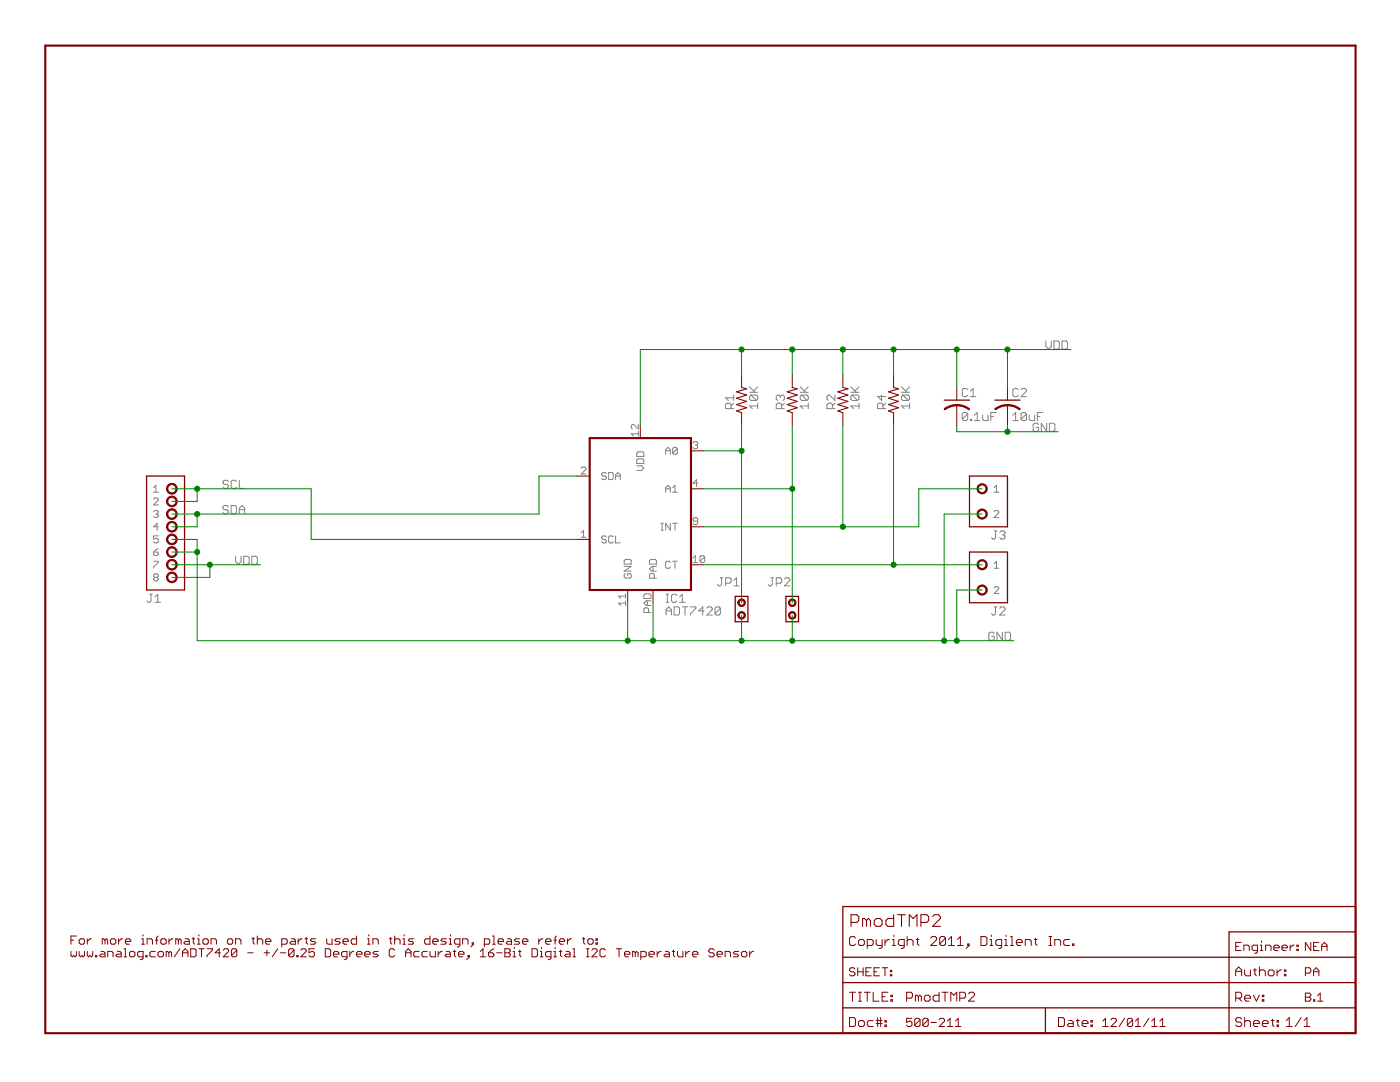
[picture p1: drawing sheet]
<svg xmlns="http://www.w3.org/2000/svg" width="279mm" height="216mm" viewBox="0 0 279 216" stroke-linecap="round" stroke-linejoin="round" font-family="sans-serif">
<g fill="#808080" stroke="#808080" stroke-width=".2">
<path d="M149.6 81l.5 .5z"/>
<path d="M149.6 81h1.6z"/>
<path d="M151.2 80.5v1z"/>
<path d="M149.9 79.9h1z"/>
<path d="M149.6 79.6l.3 .3z"/>
<path d="M149.6 79.1v.5z"/>
<path d="M149.6 79.1l.3-.3z"/>
<path d="M149.9 78.8h1z"/>
<path d="M150.9 78.8l.3 .3z"/>
<path d="M151.2 79.1v.5z"/>
<path d="M151.2 79.6l-.3 .3z"/>
<path d="M149.9 78.8l1 1.1z"/>
<path d="M149.6 78.3h1.6z"/>
<path d="M149.6 77.2l1.1 1.1z"/>
<path d="M150.4 78l.8-.8z"/>
<path d="M192 82.6v1.1z"/>
<path d="M192.3 82.3l-.3 .3z"/>
<path d="M192.3 82.3h.5z"/>
<path d="M192.8 82.3l.3 .3z"/>
<path d="M193.1 82.6v1.1z"/>
<path d="M192.8 83.9l.3-.2z"/>
<path d="M192.3 83.9h.5z"/>
<path d="M192 83.7l.3 .2z"/>
<path d="M192 83.7l1.1-1.1z"/>
<path d="M193.7 83.7v.2z"/>
<path d="M193.7 83.7h.2z"/>
<path d="M193.9 83.7v.2z"/>
<path d="M193.7 83.9h.2z"/>
<path d="M194.5 82.8l.5-.5z"/>
<path d="M195 82.3v1.6z"/>
<path d="M194.5 83.9h1.1z"/>
<path d="M196.1 82.8v.9z"/>
<path d="M196.1 83.7l.3 .2z"/>
<path d="M196.4 83.9h.8z"/>
<path d="M197.2 82.8v1.1z"/>
<path d="M197.7 82.3v1.6z"/>
<path d="M197.7 82.3h1.1z"/>
<path d="M197.7 83.1h.6z"/>
<path d="M202.1 82.8l.6-.5z"/>
<path d="M202.7 82.3v1.6z"/>
<path d="M202.1 83.9h1.1z"/>
<path d="M203.8 82.6v1.1z"/>
<path d="M203.8 82.6l.2-.3z"/>
<path d="M204 82.3h.6z"/>
<path d="M204.6 82.3l.3 .3z"/>
<path d="M204.9 82.6v1.1z"/>
<path d="M204.6 83.9l.3-.2z"/>
<path d="M204 83.9h.6z"/>
<path d="M203.8 83.7l.2 .2z"/>
<path d="M203.8 83.7l1.1-1.1z"/>
<path d="M205.4 82.8v.9z"/>
<path d="M205.4 83.7l.3 .2z"/>
<path d="M205.7 83.9h.8z"/>
<path d="M206.5 82.8v1.1z"/>
<path d="M207 82.3v1.6z"/>
<path d="M207 82.3h1.1z"/>
<path d="M207 83.1h.6z"/>
<path d="M169.8 81l.5 .5z"/>
<path d="M169.8 81h1.6z"/>
<path d="M171.4 80.5v1z"/>
<path d="M170.1 79.9h1.1z"/>
<path d="M169.8 79.6l.3 .3z"/>
<path d="M169.8 79.1v.5z"/>
<path d="M169.8 79.1l.3-.3z"/>
<path d="M170.1 78.8h1.1z"/>
<path d="M171.2 78.8l.2 .3z"/>
<path d="M171.4 79.1v.5z"/>
<path d="M171.2 79.9l.2-.3z"/>
<path d="M170.1 78.8l1.1 1.1z"/>
<path d="M169.8 78.3h1.6z"/>
<path d="M169.8 77.2l1.1 1.1z"/>
<path d="M170.6 78l.8-.8z"/>
<path d="M159.7 81l.5 .5z"/>
<path d="M159.7 81h1.6z"/>
<path d="M161.3 80.5v1z"/>
<path d="M160 79.9h1z"/>
<path d="M159.7 79.6l.3 .3z"/>
<path d="M159.7 79.1v.5z"/>
<path d="M159.7 79.1l.3-.3z"/>
<path d="M160 78.8h1z"/>
<path d="M161 78.8l.3 .3z"/>
<path d="M161.3 79.1v.5z"/>
<path d="M161 79.9l.3-.3z"/>
<path d="M160 78.8l1 1.1z"/>
<path d="M159.7 78.3h1.6z"/>
<path d="M159.7 77.2l1.1 1.1z"/>
<path d="M160.5 78l.8-.8z"/>
<path d="M179.9 81l.5 .5z"/>
<path d="M179.9 81h1.6z"/>
<path d="M181.5 80.5v1z"/>
<path d="M180.2 79.9h1.1z"/>
<path d="M179.9 79.6l.3 .3z"/>
<path d="M179.9 79.1v.5z"/>
<path d="M180.2 78.8l-.3 .3z"/>
<path d="M180.2 78.8h1.1z"/>
<path d="M181.3 78.8l.2 .3z"/>
<path d="M181.5 79.1v.5z"/>
<path d="M181.5 79.6l-.2 .3z"/>
<path d="M180.2 78.8l1.1 1.1z"/>
<path d="M179.9 78.3h1.6z"/>
<path d="M179.9 77.2l1.1 1.1z"/>
<path d="M180.7 78l.8-.8z"/>
<path d="M132.9 121.6v1.1z"/>
<path d="M133.5 121.1l-.6 .5z"/>
<path d="M133.5 121.1l.5 .5z"/>
<path d="M134 121.6v1.1z"/>
<path d="M132.9 121.9h1.1z"/>
<path d="M134.5 121.1v1.6z"/>
<path d="M134.5 122.7h.9z"/>
<path d="M135.6 122.4l-.2 .3z"/>
<path d="M135.6 121.4v1z"/>
<path d="M135.4 121.1l.2 .3z"/>
<path d="M134.5 121.1h.9z"/>
<path d="M136.7 121.1v1.6z"/>
<path d="M136.2 121.1h1z"/>
<path d="M137.8 121.1h1.1z"/>
<path d="M138.9 121.1v.3z"/>
<path d="M137.8 122.4l1.1-1z"/>
<path d="M137.8 122.4v.3z"/>
<path d="M140.3 121.1v1.6z"/>
<path d="M139.4 121.9l.9-.8z"/>
<path d="M139.4 121.9h1.1z"/>
<path d="M141.1 122.7h1z"/>
<path d="M141.1 122.7l1-1.1z"/>
<path d="M142.1 121.4v.2z"/>
<path d="M141.9 121.1l.2 .3z"/>
<path d="M141.3 121.1h.6z"/>
<path d="M141.3 121.1l-.2 .3z"/>
<path d="M142.7 121.4v1z"/>
<path d="M143 121.1l-.3 .3z"/>
<path d="M143 121.1h.5z"/>
<path d="M143.5 121.1l.3 .3z"/>
<path d="M143.8 121.4v1z"/>
<path d="M143.8 122.4l-.3 .3z"/>
<path d="M143 122.7h.5z"/>
<path d="M142.7 122.4l.3 .3z"/>
<path d="M142.7 122.4l1.1-1z"/>
<path d="M144.8 81.5h1.6z"/>
<path d="M144.8 80.7v.8z"/>
<path d="M145.1 80.5l-.3 .2z"/>
<path d="M145.1 80.5h.5z"/>
<path d="M145.6 80.5l.3 .2z"/>
<path d="M145.9 80.7v.8z"/>
<path d="M146.4 80.5l-.5 .5z"/>
<path d="M144.8 79.4l.6 .5z"/>
<path d="M144.8 79.4h1.6z"/>
<path d="M146.4 78.8v1.1z"/>
<path d="M192.8 77.5l.3 .3z"/>
<path d="M192.3 77.5h.5z"/>
<path d="M192.3 77.5l-.3 .3z"/>
<path d="M192 77.8v1.1z"/>
<path d="M192 78.9l.3 .2z"/>
<path d="M192.3 79.1h.5z"/>
<path d="M193.1 78.9l-.3 .2z"/>
<path d="M194.2 77.5l-.5 .6z"/>
<path d="M194.2 77.5v1.6z"/>
<path d="M193.7 79.1h1.1z"/>
<path d="M202.9 77.5l.3 .3z"/>
<path d="M202.4 77.5h.5z"/>
<path d="M202.4 77.5l-.3 .3z"/>
<path d="M202.1 77.8v1.1z"/>
<path d="M202.1 78.9l.3 .2z"/>
<path d="M202.4 79.1h.5z"/>
<path d="M202.9 79.1l.3-.2z"/>
<path d="M203.8 79.1h1.1z"/>
<path d="M203.8 79.1l1.1-1z"/>
<path d="M204.9 77.8v.3z"/>
<path d="M204.6 77.5l.3 .3z"/>
<path d="M204 77.5h.6z"/>
<path d="M204 77.5l-.2 .3z"/>
<path d="M30.6 97.3l.5-.5z"/>
<path d="M31.1 96.8v1.4z"/>
<path d="M30.6 98.2h1z"/>
<path d="M30.6 100.8h1z"/>
<path d="M31.6 99.8l-1 1z"/>
<path d="M31.6 99.6v.2z"/>
<path d="M31.3 99.4l.3 .2z"/>
<path d="M30.9 99.4h.4z"/>
<path d="M30.9 99.4l-.3 .2z"/>
<path d="M30.6 102.1l.3-.2z"/>
<path d="M30.9 101.9h.4z"/>
<path d="M31.3 101.9l.3 .2z"/>
<path d="M31.6 102.1v.2z"/>
<path d="M31.6 102.3l-.3 .3z"/>
<path d="M31.1 102.6h.2z"/>
<path d="M31.3 102.6l.3 .2z"/>
<path d="M31.6 102.8v.2z"/>
<path d="M31.6 103l-.3 .3z"/>
<path d="M30.9 103.3h.4z"/>
<path d="M30.6 103l.3 .3z"/>
<path d="M31.3 104.4v1.4z"/>
<path d="M31.3 104.4l-.7 .7z"/>
<path d="M30.6 105.1h1z"/>
<path d="M30.6 106.9h1z"/>
<path d="M30.6 106.9v.7z"/>
<path d="M30.6 107.6l.5-.2z"/>
<path d="M31.1 107.4h.2z"/>
<path d="M31.3 107.4l.3 .2z"/>
<path d="M31.6 107.6v.5z"/>
<path d="M31.3 108.3l.3-.2z"/>
<path d="M30.9 108.3h.4z"/>
<path d="M30.6 108.1l.3 .2z"/>
<path d="M31.1 109.7l.5-.2z"/>
<path d="M30.6 110.2l.5-.5z"/>
<path d="M30.6 110.2v.4z"/>
<path d="M30.6 110.6l.3 .2z"/>
<path d="M30.9 110.8h.4z"/>
<path d="M31.3 110.8l.3-.2z"/>
<path d="M31.6 110.4v.2z"/>
<path d="M31.3 110.2l.3 .2z"/>
<path d="M30.6 110.2h.7z"/>
<path d="M30.6 112h1z"/>
<path d="M31.6 112v.2z"/>
<path d="M31.6 112.2l-1 1z"/>
<path d="M30.6 113.2v.2z"/>
<path d="M30.6 114.7l.3-.2z"/>
<path d="M30.9 114.5h.4z"/>
<path d="M31.3 114.5l.3 .2z"/>
<path d="M31.6 114.7v.3z"/>
<path d="M31.6 115l-.3 .2z"/>
<path d="M31.3 115.2l.3 .2z"/>
<path d="M31.6 115.4v.3z"/>
<path d="M31.6 115.7l-.3 .2z"/>
<path d="M30.9 115.9h.4z"/>
<path d="M30.6 115.7l.3 .2z"/>
<path d="M30.6 115.4v.3z"/>
<path d="M30.6 115.4l.3-.2z"/>
<path d="M30.6 115l.3 .2z"/>
<path d="M30.6 114.7v.3z"/>
<path d="M30.9 115.2h.4z"/>
<path d="M29.3 119.9l.3 .3z"/>
<path d="M29.6 120.2h.3z"/>
<path d="M29.9 120.2l.2-.3z"/>
<path d="M30.1 118.6v1.3z"/>
<path d="M29.9 118.6h.5z"/>
<path d="M30.9 119.1l.6-.5z"/>
<path d="M31.5 118.6v1.6z"/>
<path d="M30.9 120.2h1.1z"/>
<path d="M198.4 112.5l.5-.5z"/>
<path d="M198.9 112v1.4z"/>
<path d="M198.4 113.4h.9z"/>
<path d="M198.4 118.4h.9z"/>
<path d="M198.4 118.4l.9-.9z"/>
<path d="M199.3 117.3v.2z"/>
<path d="M199.1 117.1l.2 .2z"/>
<path d="M198.6 117.1h.5z"/>
<path d="M198.6 117.1l-.2 .2z"/>
<path d="M197.9 122.4l.2 .3z"/>
<path d="M198.1 122.7h.3z"/>
<path d="M198.7 122.4l-.3 .3z"/>
<path d="M198.7 121.1v1.3z"/>
<path d="M198.4 121.1h.6z"/>
<path d="M199.5 122.7h1.1z"/>
<path d="M200.6 121.6l-1.1 1.1z"/>
<path d="M200.6 121.4v.2z"/>
<path d="M200.3 121.1l.3 .3z"/>
<path d="M199.8 121.1h.5z"/>
<path d="M199.8 121.1l-.3 .3z"/>
<path d="M165 81.5h1.6z"/>
<path d="M165 80.7v.8z"/>
<path d="M165.3 80.5l-.3 .2z"/>
<path d="M165.3 80.5h.5z"/>
<path d="M165.8 80.5l.3 .2z"/>
<path d="M166.1 80.7v.8z"/>
<path d="M166.6 80.5l-.5 .5z"/>
<path d="M166.6 78.8v1.1z"/>
<path d="M165.6 78.8l1 1.1z"/>
<path d="M165.3 78.8h.3z"/>
<path d="M165.3 78.8l-.3 .3z"/>
<path d="M165 79.1v.5z"/>
<path d="M165 79.6l.3 .3z"/>
<path d="M143.2 116.6l.3 .3z"/>
<path d="M143.5 116.9h.2z"/>
<path d="M143.7 116.9l.3-.3z"/>
<path d="M144 115.3v1.3z"/>
<path d="M143.7 115.3h.6z"/>
<path d="M144.8 115.3v1.6z"/>
<path d="M144.8 115.3h.8z"/>
<path d="M145.6 115.3l.3 .2z"/>
<path d="M145.9 115.5v.6z"/>
<path d="M145.9 116.1l-.3 .3z"/>
<path d="M144.8 116.4h.8z"/>
<path d="M146.5 115.8l.5-.5z"/>
<path d="M147 115.3v1.6z"/>
<path d="M146.5 116.9h1z"/>
<path d="M120.8 106.9l.2 .3z"/>
<path d="M120.3 106.9h.5z"/>
<path d="M120.3 106.9l-.2 .3z"/>
<path d="M120.1 107.2v.2z"/>
<path d="M120.1 107.4l.2 .2z"/>
<path d="M120.3 107.6h.5z"/>
<path d="M120.8 107.6l.2 .3z"/>
<path d="M121 107.9v.2z"/>
<path d="M120.8 108.3l.2-.2z"/>
<path d="M120.3 108.3h.5z"/>
<path d="M120.1 108.1l.2 .2z"/>
<path d="M122.2 106.9l.2 .3z"/>
<path d="M121.7 106.9h.5z"/>
<path d="M121.7 106.9l-.2 .3z"/>
<path d="M121.5 107.2v.9z"/>
<path d="M121.5 108.1l.2 .2z"/>
<path d="M121.7 108.3h.5z"/>
<path d="M122.2 108.3l.2-.2z"/>
<path d="M122.9 106.9v1.4z"/>
<path d="M122.9 108.3h.9z"/>
<path d="M116 106.3l.5-.5z"/>
<path d="M116.5 105.8v1.4z"/>
<path d="M116 107.2h.9z"/>
<path d="M120.8 94.3l.2 .2z"/>
<path d="M120.3 94.3h.5z"/>
<path d="M120.3 94.3l-.2 .2z"/>
<path d="M120.1 94.5v.3z"/>
<path d="M120.1 94.8l.2 .2z"/>
<path d="M120.3 95h.5z"/>
<path d="M120.8 95l.2 .2z"/>
<path d="M121 95.2v.3z"/>
<path d="M121 95.5l-.2 .2z"/>
<path d="M120.3 95.7h.5z"/>
<path d="M120.1 95.5l.2 .2z"/>
<path d="M121.5 94.3v1.4z"/>
<path d="M121.5 95.7h.7z"/>
<path d="M122.2 95.7l.2-.2z"/>
<path d="M122.4 94.5v1z"/>
<path d="M122.2 94.3l.2 .2z"/>
<path d="M121.5 94.3h.7z"/>
<path d="M122.9 94.8v.9z"/>
<path d="M122.9 94.8l.4-.5z"/>
<path d="M123.3 94.3l.5 .5z"/>
<path d="M123.8 94.8v.9z"/>
<path d="M122.9 95h.9z"/>
<path d="M116 94.6h.9z"/>
<path d="M116 94.6l.9-.9z"/>
<path d="M116.9 93.4v.3z"/>
<path d="M116.7 93.2l.2 .2z"/>
<path d="M116.2 93.2h.5z"/>
<path d="M116.2 93.2l-.2 .2z"/>
<path d="M133.5 112l.3 .2z"/>
<path d="M133.1 112h.4z"/>
<path d="M133.1 112l-.3 .2z"/>
<path d="M132.8 112.2v1z"/>
<path d="M132.8 113.2l.3 .2z"/>
<path d="M133.1 113.4h.4z"/>
<path d="M133.8 113.2l-.3 .2z"/>
<path d="M134.7 112v1.4z"/>
<path d="M134.2 112h1z"/>
<path d="M138.3 111.3l.5-.4z"/>
<path d="M138.8 110.9v1.4z"/>
<path d="M138.3 112.3h.9z"/>
<path d="M139.7 111.1v.9z"/>
<path d="M139.9 110.9l-.2 .2z"/>
<path d="M139.9 110.9h.5z"/>
<path d="M140.4 110.9l.2 .2z"/>
<path d="M140.6 111.1v.9z"/>
<path d="M140.4 112.3l.2-.3z"/>
<path d="M139.9 112.3h.5z"/>
<path d="M139.7 112l.2 .3z"/>
<path d="M139.7 112l.9-.9z"/>
<path d="M132.8 89.7v.9z"/>
<path d="M132.8 89.7l.5-.4z"/>
<path d="M133.3 89.3l.5 .4z"/>
<path d="M133.8 89.7v.9z"/>
<path d="M132.8 89.9h1z"/>
<path d="M134.2 89.5v.9z"/>
<path d="M134.2 89.5l.3-.2z"/>
<path d="M134.5 89.3h.4z"/>
<path d="M134.9 89.3l.3 .2z"/>
<path d="M135.2 89.5v.9z"/>
<path d="M135.2 90.4l-.3 .2z"/>
<path d="M134.5 90.6h.4z"/>
<path d="M134.2 90.4l.3 .2z"/>
<path d="M134.2 90.4l1-.9z"/>
<path d="M138.5 88.1l-.2 .3z"/>
<path d="M138.5 88.1h.5z"/>
<path d="M139 88.1l.2 .3z"/>
<path d="M139.2 88.4v.2z"/>
<path d="M139 88.8l.2-.2z"/>
<path d="M138.8 88.8h.2z"/>
<path d="M139 88.8l.2 .3z"/>
<path d="M139.2 89.1v.2z"/>
<path d="M139 89.5l.2-.2z"/>
<path d="M138.5 89.5h.5z"/>
<path d="M138.3 89.3l.2 .2z"/>
<path d="M132.8 97.3v.9z"/>
<path d="M132.8 97.3l.5-.5z"/>
<path d="M133.3 96.8l.5 .5z"/>
<path d="M133.8 97.3v.9z"/>
<path d="M132.8 97.5h1z"/>
<path d="M134.2 97.3l.5-.5z"/>
<path d="M134.7 96.8v1.4z"/>
<path d="M134.2 98.2h1z"/>
<path d="M139 95.7v1.4z"/>
<path d="M139 95.7l-.7 .7z"/>
<path d="M138.3 96.4h.9z"/>
<path d="M131.9 105.8h.5z"/>
<path d="M132.1 104.4v1.4z"/>
<path d="M131.9 104.4h.5z"/>
<path d="M132.8 104.4v1.4z"/>
<path d="M132.8 104.4l1 1.4z"/>
<path d="M133.8 104.4v1.4z"/>
<path d="M134.7 104.4v1.4z"/>
<path d="M134.2 104.4h1z"/>
<path d="M138.3 104.5l.2 .2z"/>
<path d="M138.5 104.7h.5z"/>
<path d="M139 104.7l.2-.2z"/>
<path d="M139.2 103.5v1z"/>
<path d="M139 103.3l.2 .2z"/>
<path d="M138.5 103.3h.5z"/>
<path d="M138.5 103.3l-.2 .2z"/>
<path d="M138.3 103.5v.3z"/>
<path d="M138.3 103.8l.2 .2z"/>
<path d="M138.5 104h.7z"/>
<path d="M127.1 93.9h.9z"/>
<path d="M128 93.9l.5-.5z"/>
<path d="M128 92.9l.5 .5z"/>
<path d="M127.1 92.9h.9z"/>
<path d="M127.1 92.5h1.4z"/>
<path d="M128.5 91.8v.7z"/>
<path d="M128.2 91.5l.3 .3z"/>
<path d="M127.3 91.5h.9z"/>
<path d="M127.3 91.5l-.2 .3z"/>
<path d="M127.1 91.8v.7z"/>
<path d="M127.1 91.1h1.4z"/>
<path d="M128.5 90.4v.7z"/>
<path d="M128.2 90.1l.3 .3z"/>
<path d="M127.3 90.1h.9z"/>
<path d="M127.3 90.1l-.2 .3z"/>
<path d="M127.1 90.4v.7z"/>
<path d="M126 86.6l.4 .4z"/>
<path d="M126 86.6h1.4z"/>
<path d="M127.4 86.1v.9z"/>
<path d="M127.4 84.7v.9z"/>
<path d="M126.4 84.7l1 .9z"/>
<path d="M126.2 84.7h.2z"/>
<path d="M126.2 84.7l-.2 .2z"/>
<path d="M126 84.9v.5z"/>
<path d="M126 85.4l.2 .2z"/>
<path d="M124.8 114.4l-.2 .3z"/>
<path d="M124.6 114.7v.4z"/>
<path d="M124.6 115.1l.2 .3z"/>
<path d="M124.8 115.4h.9z"/>
<path d="M125.7 115.4l.3-.3z"/>
<path d="M126 114.7v.4z"/>
<path d="M125.7 114.4l.3 .3z"/>
<path d="M125.3 114.4h.4z"/>
<path d="M125.3 114.4v.5z"/>
<path d="M124.6 114h1.4z"/>
<path d="M124.6 114l1.4-1z"/>
<path d="M124.6 113h1.4z"/>
<path d="M124.6 112.6h1.4z"/>
<path d="M126 111.9v.7z"/>
<path d="M125.7 111.6l.3 .3z"/>
<path d="M124.8 111.6h.9z"/>
<path d="M124.8 111.6l-.2 .3z"/>
<path d="M124.6 111.9v.7z"/>
<path d="M123.4 120.4l.5 .4z"/>
<path d="M123.4 120.4h1.4z"/>
<path d="M124.8 119.9v.9z"/>
<path d="M123.4 119l.5 .4z"/>
<path d="M123.4 119h1.4z"/>
<path d="M124.8 118.5v.9z"/>
<path d="M132.9 120.2h.6z"/>
<path d="M133.2 118.6v1.6z"/>
<path d="M132.9 118.6h.6z"/>
<path d="M134.8 118.6l.3 .3z"/>
<path d="M134.3 118.6h.5z"/>
<path d="M134 118.9l.3-.3z"/>
<path d="M134 118.9v1z"/>
<path d="M134 119.9l.3 .3z"/>
<path d="M134.3 120.2h.5z"/>
<path d="M134.8 120.2l.3-.3z"/>
<path d="M135.6 119.1l.6-.5z"/>
<path d="M136.2 118.6v1.6z"/>
<path d="M135.6 120.2h1.1z"/>
<path d="M129.6 115.4h1.4z"/>
<path d="M129.6 114.7v.7z"/>
<path d="M129.6 114.7l.3-.3z"/>
<path d="M129.9 114.4h.4z"/>
<path d="M130.3 114.4l.3 .3z"/>
<path d="M130.6 114.7v.7z"/>
<path d="M130.1 114h.9z"/>
<path d="M129.6 113.5l.5 .5z"/>
<path d="M129.6 113.5l.5-.5z"/>
<path d="M130.1 113h.9z"/>
<path d="M130.3 113v1z"/>
<path d="M129.6 112.6h1.4z"/>
<path d="M131 111.9v.7z"/>
<path d="M130.8 111.6l.2 .3z"/>
<path d="M129.9 111.6h.9z"/>
<path d="M129.6 111.9l.3-.3z"/>
<path d="M129.6 111.9v.7z"/>
<path d="M128.5 122.2h1.4z"/>
<path d="M128.5 121.5v.7z"/>
<path d="M128.5 121.5l.2-.2z"/>
<path d="M128.7 121.3h.5z"/>
<path d="M129.2 121.3l.2 .2z"/>
<path d="M129.4 121.5v.7z"/>
<path d="M129 120.8h.9z"/>
<path d="M128.5 120.4l.5 .4z"/>
<path d="M128.5 120.4l.5-.5z"/>
<path d="M129 119.9h.9z"/>
<path d="M129.2 119.9v.9z"/>
<path d="M128.5 119.4h1.4z"/>
<path d="M129.9 118.7v.7z"/>
<path d="M129.7 118.5l.2 .2z"/>
<path d="M128.7 118.5h1z"/>
<path d="M128.5 118.7l.2-.2z"/>
<path d="M128.5 118.7v.7z"/>
<path d="M154.9 81.5h1.6z"/>
<path d="M154.9 80.7v.8z"/>
<path d="M154.9 80.7l.3-.2z"/>
<path d="M155.2 80.5h.5z"/>
<path d="M155.7 80.5l.3 .2z"/>
<path d="M156 80.7v.8z"/>
<path d="M156 81l.5-.5z"/>
<path d="M154.9 79.6l.3 .3z"/>
<path d="M154.9 79.1v.5z"/>
<path d="M154.9 79.1l.3-.3z"/>
<path d="M155.2 78.8h.3z"/>
<path d="M155.5 78.8l.2 .3z"/>
<path d="M155.7 79.1v.3z"/>
<path d="M156 78.8l-.3 .3z"/>
<path d="M156 78.8h.3z"/>
<path d="M156.3 78.8l.2 .3z"/>
<path d="M156.5 79.1v.5z"/>
<path d="M156.3 79.9l.2-.3z"/>
<path d="M198.4 97.3l.5-.5z"/>
<path d="M198.9 96.8v1.4z"/>
<path d="M198.4 98.2h.9z"/>
<path d="M198.4 103.3h.9z"/>
<path d="M198.4 103.3l.9-1z"/>
<path d="M199.3 102.1v.2z"/>
<path d="M199.1 101.9l.2 .2z"/>
<path d="M198.6 101.9h.5z"/>
<path d="M198.6 101.9l-.2 .2z"/>
<path d="M197.9 107.3l.2 .2z"/>
<path d="M198.1 107.5h.3z"/>
<path d="M198.4 107.5l.3-.2z"/>
<path d="M198.7 105.9v1.4z"/>
<path d="M198.4 105.9h.6z"/>
<path d="M199.8 105.9l-.3 .3z"/>
<path d="M199.8 105.9h.5z"/>
<path d="M200.3 105.9l.3 .3z"/>
<path d="M200.6 106.2v.3z"/>
<path d="M200.6 106.5l-.3 .2z"/>
<path d="M200 106.7h.3z"/>
<path d="M200.3 106.7l.3 .3z"/>
<path d="M200.6 107v.3z"/>
<path d="M200.6 107.3l-.3 .2z"/>
<path d="M199.8 107.5h.5z"/>
<path d="M199.5 107.3l.3 .2z"/>
<path d="M153.3 116.6l.3 .3z"/>
<path d="M153.6 116.9h.2z"/>
<path d="M153.8 116.9l.3-.3z"/>
<path d="M154.1 115.3v1.3z"/>
<path d="M153.8 115.3h.6z"/>
<path d="M154.9 115.3v1.6z"/>
<path d="M154.9 115.3h.8z"/>
<path d="M155.7 115.3l.3 .2z"/>
<path d="M156 115.5v.6z"/>
<path d="M156 116.1l-.3 .3z"/>
<path d="M154.9 116.4h.8z"/>
<path d="M156.5 116.9h1.1z"/>
<path d="M156.5 116.9l1.1-1.1z"/>
<path d="M157.6 115.5v.3z"/>
<path d="M157.4 115.3l.2 .2z"/>
<path d="M156.8 115.3h.6z"/>
<path d="M156.5 115.5l.3-.2z"/>
<path d="M175.1 81.5h1.7z"/>
<path d="M175.1 80.7v.8z"/>
<path d="M175.1 80.7l.3-.2z"/>
<path d="M175.4 80.5h.5z"/>
<path d="M175.9 80.5l.3 .2z"/>
<path d="M176.2 80.7v.8z"/>
<path d="M176.2 81l.6-.5z"/>
<path d="M175.1 79.1h1.7z"/>
<path d="M175.1 79.1l.8 .8z"/>
<path d="M175.9 78.8v1.1z"/>
<path d="M207 84.5l.3 .2z"/>
<path d="M206.5 84.5h.5z"/>
<path d="M206.5 84.5l-.3 .2z"/>
<path d="M206.2 84.7v1.1z"/>
<path d="M206.2 85.8l.3 .3z"/>
<path d="M206.5 86.1h.5z"/>
<path d="M207 86.1l.3-.3z"/>
<path d="M207.3 85.3v.5z"/>
<path d="M206.7 85.3h.6z"/>
<path d="M207.8 84.5v1.6z"/>
<path d="M207.8 84.5l1.1 1.6z"/>
<path d="M208.9 84.5v1.6z"/>
<path d="M209.4 84.5v1.6z"/>
<path d="M209.4 86.1h.8z"/>
<path d="M210.2 86.1l.3-.3z"/>
<path d="M210.5 84.7v1.1z"/>
<path d="M210.2 84.5l.3 .2z"/>
<path d="M209.4 84.5h.8z"/>
<path d="M198.2 126.2l.2 .2z"/>
<path d="M197.6 126.2h.6z"/>
<path d="M197.6 126.2l-.3 .2z"/>
<path d="M197.3 126.4v1.1z"/>
<path d="M197.3 127.5l.3 .3z"/>
<path d="M197.6 127.8h.6z"/>
<path d="M198.2 127.8l.2-.3z"/>
<path d="M198.4 127v.5z"/>
<path d="M197.9 127h.5z"/>
<path d="M199 126.2v1.6z"/>
<path d="M199 126.2l1 1.6z"/>
<path d="M200 126.2v1.6z"/>
<path d="M200.6 126.2v1.6z"/>
<path d="M200.6 127.8h.8z"/>
<path d="M201.4 127.8l.3-.3z"/>
<path d="M201.7 126.4v1.1z"/>
<path d="M201.4 126.2l.3 .2z"/>
<path d="M200.6 126.2h.8z"/>
<path d="M45.3 95.8l.3 .3z"/>
<path d="M44.7 95.8h.6z"/>
<path d="M44.7 95.8l-.2 .3z"/>
<path d="M44.5 96.1v.3z"/>
<path d="M44.5 96.4l.2 .2z"/>
<path d="M44.7 96.6h.6z"/>
<path d="M45.3 96.6l.3 .3z"/>
<path d="M45.6 96.9v.3z"/>
<path d="M45.6 97.2l-.3 .3z"/>
<path d="M44.7 97.5h.6z"/>
<path d="M44.5 97.2l.2 .3z"/>
<path d="M46.9 95.8l.3 .3z"/>
<path d="M46.4 95.8h.5z"/>
<path d="M46.4 95.8l-.3 .3z"/>
<path d="M46.1 96.1v1.1z"/>
<path d="M46.1 97.2l.3 .3z"/>
<path d="M46.4 97.5h.5z"/>
<path d="M46.9 97.5l.3-.3z"/>
<path d="M47.8 95.8v1.7z"/>
<path d="M47.8 97.5h1z"/>
<path d="M47 111v1.1z"/>
<path d="M47 112.1l.6 .5z"/>
<path d="M47.6 112.6l.5-.5z"/>
<path d="M48.1 111v1.1z"/>
<path d="M48.6 111v1.6z"/>
<path d="M48.6 112.6h.8z"/>
<path d="M49.4 112.6l.3-.3z"/>
<path d="M49.7 111.3v1z"/>
<path d="M49.4 111l.3 .3z"/>
<path d="M48.6 111h.8z"/>
<path d="M50.3 111v1.6z"/>
<path d="M50.3 112.6h.8z"/>
<path d="M51.1 112.6l.3-.3z"/>
<path d="M51.4 111.3v1z"/>
<path d="M51.1 111l.3 .3z"/>
<path d="M50.3 111h.8z"/>
<path d="M208.7 68.1v1z"/>
<path d="M208.7 69.1l.6 .6z"/>
<path d="M209.3 69.7l.5-.6z"/>
<path d="M209.8 68.1v1z"/>
<path d="M210.3 68.1v1.6z"/>
<path d="M210.3 69.7h.9z"/>
<path d="M211.4 69.4l-.2 .3z"/>
<path d="M211.4 68.3v1.1z"/>
<path d="M211.2 68.1l.2 .2z"/>
<path d="M210.3 68.1h.9z"/>
<path d="M212 68.1v1.6z"/>
<path d="M212 69.7h.8z"/>
<path d="M213 69.4l-.2 .3z"/>
<path d="M213 68.3v1.1z"/>
<path d="M212.8 68.1l.2 .2z"/>
<path d="M212 68.1h.8z"/>
<path d="M45.3 100.9l.3 .3z"/>
<path d="M44.7 100.9h.6z"/>
<path d="M44.7 100.9l-.2 .3z"/>
<path d="M44.5 101.2v.2z"/>
<path d="M44.5 101.4l.2 .3z"/>
<path d="M44.7 101.7h.6z"/>
<path d="M45.3 101.7l.3 .3z"/>
<path d="M45.6 102v.2z"/>
<path d="M45.6 102.2l-.3 .3z"/>
<path d="M44.7 102.5h.6z"/>
<path d="M44.5 102.2l.2 .3z"/>
<path d="M46.1 100.9v1.6z"/>
<path d="M46.1 102.5h.8z"/>
<path d="M46.9 102.5l.3-.3z"/>
<path d="M47.2 101.2v1z"/>
<path d="M46.9 100.9l.3 .3z"/>
<path d="M46.1 100.9h.8z"/>
<path d="M47.8 101.4v1.1z"/>
<path d="M48.3 100.9l-.5 .5z"/>
<path d="M48.3 100.9l.5 .5z"/>
<path d="M48.8 101.4v1.1z"/>
<path d="M47.8 101.7h1z"/>
</g>
<g fill="#800000" stroke="#800000" stroke-width=".2">
<path d="M180.9 203.2h1.1z"/>
<path d="M180.9 203.2v.8z"/>
<path d="M180.9 204l.6-.2z"/>
<path d="M181.5 203.8h.2z"/>
<path d="M181.7 203.8l.3 .2z"/>
<path d="M182 204v.6z"/>
<path d="M182 204.6l-.3 .2z"/>
<path d="M181.2 204.8h.5z"/>
<path d="M180.9 204.6l.3 .2z"/>
<path d="M182.5 203.5v1.1z"/>
<path d="M182.5 203.5l.3-.3z"/>
<path d="M182.8 203.2h.6z"/>
<path d="M183.4 203.2l.2 .3z"/>
<path d="M183.6 203.5v1.1z"/>
<path d="M183.6 204.6l-.2 .2z"/>
<path d="M182.8 204.8h.6z"/>
<path d="M182.5 204.6l.3 .2z"/>
<path d="M183.6 203.5l-1.1 1.1z"/>
<path d="M184.2 203.5v1.1z"/>
<path d="M184.2 203.5l.2-.3z"/>
<path d="M184.4 203.2h.6z"/>
<path d="M185 203.2l.3 .3z"/>
<path d="M185.3 203.5v1.1z"/>
<path d="M185.3 204.6l-.3 .2z"/>
<path d="M184.4 204.8h.6z"/>
<path d="M184.2 204.6l.2 .2z"/>
<path d="M184.2 204.6l1.1-1.1z"/>
<path d="M185.8 204h1.1z"/>
<path d="M187.4 204.8h1.1z"/>
<path d="M187.4 204.8l1.1-1z"/>
<path d="M188.5 203.5v.3z"/>
<path d="M188.2 203.2l.3 .3z"/>
<path d="M187.7 203.2h.5z"/>
<path d="M187.4 203.5l.3-.3z"/>
<path d="M189.1 203.8l.5-.6z"/>
<path d="M189.6 203.2v1.6z"/>
<path d="M189.1 204.8h1z"/>
<path d="M190.7 203.8l.5-.6z"/>
<path d="M191.2 203.2v1.6z"/>
<path d="M190.7 204.8h1.1z"/>
<path d="M220.6 203.2l-.5 .6z"/>
<path d="M220.6 203.2v1.6z"/>
<path d="M220.1 204.8h1.1z"/>
<path d="M221.7 204.8h1.1z"/>
<path d="M221.7 204.8l1.1-1z"/>
<path d="M222.8 203.5v.3z"/>
<path d="M222.5 203.2l.3 .3z"/>
<path d="M222 203.2h.5z"/>
<path d="M222 203.2l-.3 .3z"/>
<path d="M224.4 203.2l-1 1.6z"/>
<path d="M225 203.5v1.1z"/>
<path d="M225.2 203.2l-.2 .3z"/>
<path d="M225.2 203.2h.6z"/>
<path d="M225.8 203.2l.2 .3z"/>
<path d="M226 203.5v1.1z"/>
<path d="M226 204.6l-.2 .2z"/>
<path d="M225.2 204.8h.6z"/>
<path d="M225 204.6l.2 .2z"/>
<path d="M226 203.5l-1 1.1z"/>
<path d="M226.6 203.8l.5-.6z"/>
<path d="M227.1 203.2v1.6z"/>
<path d="M226.6 204.8h1.1z"/>
<path d="M229.3 203.2l-1.1 1.6z"/>
<path d="M229.8 203.8l.6-.6z"/>
<path d="M230.4 203.2v1.6z"/>
<path d="M229.8 204.8h1.1z"/>
<path d="M231.5 203.8l.5-.6z"/>
<path d="M232 203.2v1.6z"/>
<path d="M231.5 204.8h1.1z"/>
<path d="M260.5 198.2v1.6z"/>
<path d="M260.5 198.2h.8z"/>
<path d="M261.3 198.2l.3 .2z"/>
<path d="M261.6 198.4v.3z"/>
<path d="M261.6 198.7l-.3 .3z"/>
<path d="M261.3 199l.3 .2z"/>
<path d="M261.6 199.2v.3z"/>
<path d="M261.6 199.5l-.3 .3z"/>
<path d="M260.5 199.8h.8z"/>
<path d="M260.5 199h.8z"/>
<path d="M262.1 199.5v.3z"/>
<path d="M262.1 199.5h.3z"/>
<path d="M262.4 199.5v.3z"/>
<path d="M262.1 199.8h.3z"/>
<path d="M263 198.7l.5-.5z"/>
<path d="M263.5 198.2v1.6z"/>
<path d="M263 199.8h1z"/>
<path d="M260.5 188v1.7z"/>
<path d="M260.5 188l1.1 1.7z"/>
<path d="M261.6 188v1.7z"/>
<path d="M262.1 188h1.1z"/>
<path d="M262.1 188v1.7z"/>
<path d="M262.1 189.7h1.1z"/>
<path d="M262.1 188.8h.6z"/>
<path d="M263.8 188.6v1.1z"/>
<path d="M264.3 188l-.5 .6z"/>
<path d="M264.3 188l.5 .6z"/>
<path d="M264.8 188.6v1.1z"/>
<path d="M263.8 188.8h1z"/>
<path d="M260.5 193.1v1.6z"/>
<path d="M260.5 193.1h.8z"/>
<path d="M261.3 193.1l.3 .3z"/>
<path d="M261.6 193.4v.5z"/>
<path d="M261.6 193.9l-.3 .3z"/>
<path d="M260.5 194.2h.8z"/>
<path d="M262.1 193.6v1.1z"/>
<path d="M262.1 193.6l.6-.5z"/>
<path d="M262.7 193.1l.5 .5z"/>
<path d="M263.2 193.6v1.1z"/>
<path d="M262.1 193.9h1.1z"/>
<path d="M170.4 186.9l.3 .3z"/>
<path d="M169.8 186.9h.6z"/>
<path d="M169.8 186.9l-.3 .3z"/>
<path d="M169.5 187.2v1.2z"/>
<path d="M169.5 188.4l.3 .3z"/>
<path d="M169.8 188.7h.6z"/>
<path d="M170.4 188.7l.3-.3z"/>
<path d="M171.6 188.7h.6z"/>
<path d="M172.5 188.4l-.3 .3z"/>
<path d="M172.5 187.8v.6z"/>
<path d="M172.2 187.5l.3 .3z"/>
<path d="M171.6 187.5h.6z"/>
<path d="M171.6 187.5l-.3 .3z"/>
<path d="M171.3 187.8v.6z"/>
<path d="M171.3 188.4l.3 .3z"/>
<path d="M173.1 187.5v1.8z"/>
<path d="M173.1 187.5h.9z"/>
<path d="M174 187.5l.3 .3z"/>
<path d="M174.3 187.8v.6z"/>
<path d="M174.3 188.4l-.3 .3z"/>
<path d="M173.1 188.7h.9z"/>
<path d="M174.9 187.5v.9z"/>
<path d="M174.9 188.4l.3 .3z"/>
<path d="M175.2 188.7h.8z"/>
<path d="M176 187.5v1.5z"/>
<path d="M176 189l-.3 .3z"/>
<path d="M175.5 189.3h.2z"/>
<path d="M176.6 187.5v1.2z"/>
<path d="M176.6 188.1l.6-.6z"/>
<path d="M177.2 187.5h.3z"/>
<path d="M178.1 187.5h.3z"/>
<path d="M178.4 187.5v1.2z"/>
<path d="M178.1 188.7h.6z"/>
<path d="M178.4 186.6v.3z"/>
<path d="M179.9 189.3h.3z"/>
<path d="M180.2 189.3l.3-.3z"/>
<path d="M180.5 187.5v1.5z"/>
<path d="M179.6 187.5h.9z"/>
<path d="M179.6 187.5l-.3 .3z"/>
<path d="M179.3 187.8v.6z"/>
<path d="M179.3 188.4l.3 .3z"/>
<path d="M179.6 188.7h.9z"/>
<path d="M181 186.9v1.8z"/>
<path d="M181 187.8l.3-.3z"/>
<path d="M181.3 187.5h.6z"/>
<path d="M181.9 187.5l.3 .3z"/>
<path d="M182.2 187.8v.9z"/>
<path d="M183.1 187.2v1.2z"/>
<path d="M183.1 188.4l.3 .3z"/>
<path d="M182.8 187.5h.6z"/>
<path d="M185.8 188.7h1.1z"/>
<path d="M185.8 188.7l1.1-1.2z"/>
<path d="M186.9 187.2v.3z"/>
<path d="M186.6 186.9l.3 .3z"/>
<path d="M186.1 186.9h.5z"/>
<path d="M186.1 186.9l-.3 .3z"/>
<path d="M187.5 187.2v1.2z"/>
<path d="M187.5 187.2l.3-.3z"/>
<path d="M187.8 186.9h.6z"/>
<path d="M188.4 186.9l.3 .3z"/>
<path d="M188.7 187.2v1.2z"/>
<path d="M188.7 188.4l-.3 .3z"/>
<path d="M187.8 188.7h.6z"/>
<path d="M187.5 188.4l.3 .3z"/>
<path d="M188.7 187.2l-1.2 1.2z"/>
<path d="M189.3 187.5l.6-.6z"/>
<path d="M189.9 186.9v1.8z"/>
<path d="M189.3 188.7h1.2z"/>
<path d="M191.1 187.5l.6-.6z"/>
<path d="M191.7 186.9v1.8z"/>
<path d="M191.1 188.7h1.1z"/>
<path d="M192.8 189.3l.6-.6z"/>
<path d="M193.4 188.4v.3z"/>
<path d="M193.1 188.4h.3z"/>
<path d="M193.1 188.4v.3z"/>
<path d="M193.1 188.7h.3z"/>
<path d="M195.8 186.9v1.8z"/>
<path d="M195.8 188.7h.9z"/>
<path d="M196.7 188.7l.3-.3z"/>
<path d="M197 187.2v1.2z"/>
<path d="M196.7 186.9l.3 .3z"/>
<path d="M195.8 186.9h.9z"/>
<path d="M197.5 187.5h.3z"/>
<path d="M197.8 187.5v1.2z"/>
<path d="M197.5 188.7h.6z"/>
<path d="M197.8 186.6v.3z"/>
<path d="M199.3 189.3h.3z"/>
<path d="M199.6 189.3l.3-.3z"/>
<path d="M199.9 187.5v1.5z"/>
<path d="M199 187.5h.9z"/>
<path d="M199 187.5l-.3 .3z"/>
<path d="M198.7 187.8v.6z"/>
<path d="M198.7 188.4l.3 .3z"/>
<path d="M199 188.7h.9z"/>
<path d="M200.5 187.5h.3z"/>
<path d="M200.8 187.5v1.2z"/>
<path d="M200.5 188.7h.6z"/>
<path d="M200.8 186.6v.3z"/>
<path d="M201.7 186.9h.3z"/>
<path d="M202 186.9v1.8z"/>
<path d="M201.7 188.7h.6z"/>
<path d="M203.1 188.7h.6z"/>
<path d="M202.8 188.4l.3 .3z"/>
<path d="M202.8 187.8v.6z"/>
<path d="M202.8 187.8l.3-.3z"/>
<path d="M203.1 187.5h.6z"/>
<path d="M203.7 187.5l.3 .3z"/>
<path d="M204 187.8v.3z"/>
<path d="M202.8 188.1h1.2z"/>
<path d="M204.6 187.5v1.2z"/>
<path d="M204.6 187.5h.9z"/>
<path d="M205.5 187.5l.3 .3z"/>
<path d="M205.8 187.8v.9z"/>
<path d="M206.7 187.2v1.2z"/>
<path d="M206.7 188.4l.3 .3z"/>
<path d="M206.4 187.5h.6z"/>
<path d="M209.3 188.7h.6z"/>
<path d="M209.6 186.9v1.8z"/>
<path d="M209.3 186.9h.6z"/>
<path d="M210.5 187.5v1.2z"/>
<path d="M210.5 187.5h.9z"/>
<path d="M211.4 187.5l.3 .3z"/>
<path d="M211.7 187.8v.9z"/>
<path d="M212.6 187.5h.9z"/>
<path d="M212.6 187.5l-.3 .3z"/>
<path d="M212.3 187.8v.6z"/>
<path d="M212.3 188.4l.3 .3z"/>
<path d="M212.6 188.7h.9z"/>
<path d="M214 188.4v.3z"/>
<path d="M214 188.4h.3z"/>
<path d="M214.3 188.4v.3z"/>
<path d="M214 188.7h.3z"/>
<path d="M14.2 186.8v1.6z"/>
<path d="M14.2 186.8h1z"/>
<path d="M14.2 187.6h.5z"/>
<path d="M16.1 188.4h.5z"/>
<path d="M16.9 188.1l-.3 .3z"/>
<path d="M16.9 187.6v.5z"/>
<path d="M16.6 187.3l.3 .3z"/>
<path d="M16.1 187.3h.5z"/>
<path d="M15.8 187.6l.3-.3z"/>
<path d="M15.8 187.6v.5z"/>
<path d="M15.8 188.1l.3 .3z"/>
<path d="M17.4 187.3v1.1z"/>
<path d="M17.4 187.9l.6-.6z"/>
<path d="M18 187.3h.2z"/>
<path d="M20.4 187.3v1.1z"/>
<path d="M20.4 187.3h.3z"/>
<path d="M20.7 187.3l.3 .3z"/>
<path d="M21 187.6v.8z"/>
<path d="M21.2 187.3l-.2 .3z"/>
<path d="M21.2 187.3l.3 .3z"/>
<path d="M21.5 187.6v.8z"/>
<path d="M22.3 188.4h.5z"/>
<path d="M22.8 188.4l.3-.3z"/>
<path d="M23.1 187.6v.5z"/>
<path d="M22.8 187.3l.3 .3z"/>
<path d="M22.3 187.3h.5z"/>
<path d="M22.3 187.3l-.3 .3z"/>
<path d="M22 187.6v.5z"/>
<path d="M22 188.1l.3 .3z"/>
<path d="M23.7 187.3v1.1z"/>
<path d="M23.7 187.9l.5-.6z"/>
<path d="M24.2 187.3h.3z"/>
<path d="M25.3 188.4h.5z"/>
<path d="M25 188.1l.3 .3z"/>
<path d="M25 187.6v.5z"/>
<path d="M25 187.6l.3-.3z"/>
<path d="M25.3 187.3h.5z"/>
<path d="M25.8 187.3l.3 .3z"/>
<path d="M26.1 187.6v.3z"/>
<path d="M25 187.9h1.1z"/>
<path d="M28.3 187.3h.3z"/>
<path d="M28.6 187.3v1.1z"/>
<path d="M28.3 188.4h.5z"/>
<path d="M28.6 186.5v.3z"/>
<path d="M29.4 187.3v1.1z"/>
<path d="M29.4 187.3h.8z"/>
<path d="M30.2 187.3l.2 .3z"/>
<path d="M30.4 187.6v.8z"/>
<path d="M31.3 187v1.4z"/>
<path d="M31.3 187l.2-.2z"/>
<path d="M31 187.6h.5z"/>
<path d="M32.3 188.4h.6z"/>
<path d="M32.9 188.4l.3-.3z"/>
<path d="M33.2 187.6v.5z"/>
<path d="M32.9 187.3l.3 .3z"/>
<path d="M32.3 187.3h.6z"/>
<path d="M32.3 187.3l-.2 .3z"/>
<path d="M32.1 187.6v.5z"/>
<path d="M32.1 188.1l.2 .3z"/>
<path d="M33.7 187.3v1.1z"/>
<path d="M33.7 187.9l.5-.6z"/>
<path d="M34.2 187.3h.3z"/>
<path d="M35.1 187.3v1.1z"/>
<path d="M35.1 187.3h.2z"/>
<path d="M35.3 187.3l.3 .3z"/>
<path d="M35.6 187.6v.8z"/>
<path d="M35.6 187.6l.3-.3z"/>
<path d="M35.9 187.3l.3 .3z"/>
<path d="M36.2 187.6v.8z"/>
<path d="M37 187.3h.5z"/>
<path d="M37.5 187.3l.3 .3z"/>
<path d="M37.8 187.6v.8z"/>
<path d="M37 188.4h.8z"/>
<path d="M36.7 188.1l.3 .3z"/>
<path d="M37 187.9l-.3 .2z"/>
<path d="M37 187.9h.8z"/>
<path d="M38.6 187v1.1z"/>
<path d="M38.6 188.1l.3 .3z"/>
<path d="M38.3 187.3h.6z"/>
<path d="M39.4 187.3h.3z"/>
<path d="M39.7 187.3v1.1z"/>
<path d="M39.4 188.4h.5z"/>
<path d="M39.7 186.5v.3z"/>
<path d="M40.8 188.4h.5z"/>
<path d="M41.3 188.4l.3-.3z"/>
<path d="M41.6 187.6v.5z"/>
<path d="M41.3 187.3l.3 .3z"/>
<path d="M40.8 187.3h.5z"/>
<path d="M40.5 187.6l.3-.3z"/>
<path d="M40.5 187.6v.5z"/>
<path d="M40.5 188.1l.3 .3z"/>
<path d="M42.1 187.3v1.1z"/>
<path d="M42.1 187.3h.8z"/>
<path d="M42.9 187.3l.3 .3z"/>
<path d="M43.2 187.6v.8z"/>
<path d="M45.7 188.4h.5z"/>
<path d="M46.2 188.4l.3-.3z"/>
<path d="M46.5 187.6v.5z"/>
<path d="M46.2 187.3l.3 .3z"/>
<path d="M45.7 187.3h.5z"/>
<path d="M45.4 187.6l.3-.3z"/>
<path d="M45.4 187.6v.5z"/>
<path d="M45.4 188.1l.3 .3z"/>
<path d="M47 187.3v1.1z"/>
<path d="M47 187.3h.8z"/>
<path d="M47.8 187.3l.3 .3z"/>
<path d="M48.1 187.6v.8z"/>
<path d="M50.5 187v1.1z"/>
<path d="M50.5 188.1l.3 .3z"/>
<path d="M50.3 187.3h.5z"/>
<path d="M51.4 186.8v1.6z"/>
<path d="M51.4 187.6l.2-.3z"/>
<path d="M51.6 187.3h.6z"/>
<path d="M52.2 187.3l.2 .3z"/>
<path d="M52.4 187.6v.8z"/>
<path d="M53.3 188.4h.5z"/>
<path d="M53 188.1l.3 .3z"/>
<path d="M53 187.6v.5z"/>
<path d="M53 187.6l.3-.3z"/>
<path d="M53.3 187.3h.5z"/>
<path d="M53.8 187.3l.3 .3z"/>
<path d="M54.1 187.6v.3z"/>
<path d="M53 187.9h1.1z"/>
<path d="M56.2 187.3v1.6z"/>
<path d="M56.2 187.3h.8z"/>
<path d="M57 187.3l.3 .3z"/>
<path d="M57.3 187.6v.5z"/>
<path d="M57.3 188.1l-.3 .3z"/>
<path d="M56.2 188.4h.8z"/>
<path d="M58.1 187.3h.6z"/>
<path d="M58.7 187.3l.2 .3z"/>
<path d="M58.9 187.6v.8z"/>
<path d="M58.1 188.4h.8z"/>
<path d="M57.9 188.1l.2 .3z"/>
<path d="M58.1 187.9l-.2 .2z"/>
<path d="M58.1 187.9h.8z"/>
<path d="M59.5 187.3v1.1z"/>
<path d="M59.5 187.9l.5-.6z"/>
<path d="M60 187.3h.3z"/>
<path d="M61.1 187v1.1z"/>
<path d="M61.1 188.1l.3 .3z"/>
<path d="M60.9 187.3h.5z"/>
<path d="M61.9 188.4h.8z"/>
<path d="M62.7 188.4l.3-.3z"/>
<path d="M62.7 187.9l.3 .2z"/>
<path d="M62.2 187.9h.5z"/>
<path d="M61.9 187.6l.3 .3z"/>
<path d="M61.9 187.6l.3-.3z"/>
<path d="M62.2 187.3h.8z"/>
<path d="M65.2 187.3v.8z"/>
<path d="M65.2 188.1l.3 .3z"/>
<path d="M65.5 188.4h.8z"/>
<path d="M66.3 187.3v1.1z"/>
<path d="M66.8 188.4h.8z"/>
<path d="M67.6 188.4l.3-.3z"/>
<path d="M67.6 187.9l.3 .2z"/>
<path d="M67.1 187.9h.5z"/>
<path d="M66.8 187.6l.3 .3z"/>
<path d="M66.8 187.6l.3-.3z"/>
<path d="M67.1 187.3h.8z"/>
<path d="M68.7 188.4h.6z"/>
<path d="M68.5 188.1l.2 .3z"/>
<path d="M68.5 187.6v.5z"/>
<path d="M68.5 187.6l.2-.3z"/>
<path d="M68.7 187.3h.6z"/>
<path d="M69.3 187.3l.2 .3z"/>
<path d="M69.5 187.6v.3z"/>
<path d="M68.5 187.9h1z"/>
<path d="M71.2 186.8v1.6z"/>
<path d="M70.3 188.4h.9z"/>
<path d="M70.1 188.1l.2 .3z"/>
<path d="M70.1 187.6v.5z"/>
<path d="M70.3 187.3l-.2 .3z"/>
<path d="M70.3 187.3h.9z"/>
<path d="M73.3 187.3h.3z"/>
<path d="M73.6 187.3v1.1z"/>
<path d="M73.3 188.4h.6z"/>
<path d="M73.6 186.5v.3z"/>
<path d="M74.4 187.3v1.1z"/>
<path d="M74.4 187.3h.8z"/>
<path d="M75.2 187.3l.3 .3z"/>
<path d="M75.5 187.6v.8z"/>
<path d="M78 187v1.1z"/>
<path d="M78 188.1l.2 .3z"/>
<path d="M77.7 187.3h.5z"/>
<path d="M78.8 186.8v1.6z"/>
<path d="M78.8 187.6l.2-.3z"/>
<path d="M79 187.3h.6z"/>
<path d="M79.6 187.3l.2 .3z"/>
<path d="M79.8 187.6v.8z"/>
<path d="M80.4 187.3h.3z"/>
<path d="M80.7 187.3v1.1z"/>
<path d="M80.4 188.4h.5z"/>
<path d="M80.7 186.5v.3z"/>
<path d="M81.5 188.4h.8z"/>
<path d="M82.5 188.1l-.2 .3z"/>
<path d="M82.3 187.9l.2 .2z"/>
<path d="M81.7 187.9h.6z"/>
<path d="M81.5 187.6l.2 .3z"/>
<path d="M81.5 187.6l.2-.3z"/>
<path d="M81.7 187.3h.8z"/>
<path d="M85.8 186.8v1.6z"/>
<path d="M85 188.4h.8z"/>
<path d="M84.7 188.1l.3 .3z"/>
<path d="M84.7 187.6v.5z"/>
<path d="M84.7 187.6l.3-.3z"/>
<path d="M85 187.3h.8z"/>
<path d="M86.6 188.4h.6z"/>
<path d="M86.4 188.1l.2 .3z"/>
<path d="M86.4 187.6v.5z"/>
<path d="M86.4 187.6l.2-.3z"/>
<path d="M86.6 187.3h.6z"/>
<path d="M87.2 187.3l.2 .3z"/>
<path d="M87.4 187.6v.3z"/>
<path d="M86.4 187.9h1z"/>
<path d="M88 188.4h.8z"/>
<path d="M88.8 188.4l.3-.3z"/>
<path d="M88.8 187.9l.3 .2z"/>
<path d="M88.3 187.9h.5z"/>
<path d="M88 187.6l.3 .3z"/>
<path d="M88 187.6l.3-.3z"/>
<path d="M88.3 187.3h.8z"/>
<path d="M89.6 187.3h.3z"/>
<path d="M89.9 187.3v1.1z"/>
<path d="M89.6 188.4h.5z"/>
<path d="M89.9 186.5v.3z"/>
<path d="M91.2 188.9h.3z"/>
<path d="M91.5 188.9l.3-.2z"/>
<path d="M91.8 187.3v1.4z"/>
<path d="M91 187.3h.8z"/>
<path d="M91 187.3l-.3 .3z"/>
<path d="M90.7 187.6v.5z"/>
<path d="M90.7 188.1l.3 .3z"/>
<path d="M91 188.4h.8z"/>
<path d="M92.3 187.3v1.1z"/>
<path d="M92.3 187.3h.8z"/>
<path d="M93.1 187.3l.3 .3z"/>
<path d="M93.4 187.6v.8z"/>
<path d="M94 188.9l.5-.5z"/>
<path d="M94.5 188.1v.3z"/>
<path d="M94.2 188.1h.3z"/>
<path d="M94.2 188.1v.3z"/>
<path d="M94.2 188.4h.3z"/>
<path d="M96.7 187.3v1.6z"/>
<path d="M96.7 187.3h.8z"/>
<path d="M97.5 187.3l.2 .3z"/>
<path d="M97.7 187.6v.5z"/>
<path d="M97.7 188.1l-.2 .3z"/>
<path d="M96.7 188.4h.8z"/>
<path d="M98.3 186.8h.3z"/>
<path d="M98.6 186.8v1.6z"/>
<path d="M98.3 188.4h.5z"/>
<path d="M99.7 188.4h.5z"/>
<path d="M99.4 188.1l.3 .3z"/>
<path d="M99.4 187.6v.5z"/>
<path d="M99.7 187.3l-.3 .3z"/>
<path d="M99.7 187.3h.5z"/>
<path d="M100.2 187.3l.3 .3z"/>
<path d="M100.5 187.6v.3z"/>
<path d="M99.4 187.9h1.1z"/>
<path d="M101.3 187.3h.5z"/>
<path d="M101.8 187.3l.3 .3z"/>
<path d="M102.1 187.6v.8z"/>
<path d="M101.3 188.4h.8z"/>
<path d="M101 188.1l.3 .3z"/>
<path d="M101.3 187.9l-.3 .2z"/>
<path d="M101.3 187.9h.8z"/>
<path d="M102.6 188.4h.9z"/>
<path d="M103.7 188.1l-.2 .3z"/>
<path d="M103.5 187.9l.2 .2z"/>
<path d="M102.9 187.9h.6z"/>
<path d="M102.6 187.6l.3 .3z"/>
<path d="M102.6 187.6l.3-.3z"/>
<path d="M102.9 187.3h.8z"/>
<path d="M104.5 188.4h.6z"/>
<path d="M104.3 188.1l.2 .3z"/>
<path d="M104.3 187.6v.5z"/>
<path d="M104.3 187.6l.2-.3z"/>
<path d="M104.5 187.3h.6z"/>
<path d="M105.1 187.3l.2 .3z"/>
<path d="M105.3 187.6v.3z"/>
<path d="M104.3 187.9h1z"/>
<path d="M107.5 187.3v1.1z"/>
<path d="M107.5 187.9l.6-.6z"/>
<path d="M108.1 187.3h.2z"/>
<path d="M109.2 188.4h.5z"/>
<path d="M108.9 188.1l.3 .3z"/>
<path d="M108.9 187.6v.5z"/>
<path d="M108.9 187.6l.3-.3z"/>
<path d="M109.2 187.3h.5z"/>
<path d="M109.7 187.3l.3 .3z"/>
<path d="M110 187.6v.3z"/>
<path d="M108.9 187.9h1.1z"/>
<path d="M110.8 187v1.4z"/>
<path d="M110.8 187l.3-.2z"/>
<path d="M110.5 187.6h.6z"/>
<path d="M111.9 188.4h.5z"/>
<path d="M111.6 188.1l.3 .3z"/>
<path d="M111.6 187.6v.5z"/>
<path d="M111.9 187.3l-.3 .3z"/>
<path d="M111.9 187.3h.5z"/>
<path d="M112.4 187.3l.3 .3z"/>
<path d="M112.7 187.6v.3z"/>
<path d="M111.6 187.9h1.1z"/>
<path d="M113.2 187.3v1.1z"/>
<path d="M113.2 187.9l.6-.6z"/>
<path d="M113.8 187.3h.2z"/>
<path d="M116.5 187v1.1z"/>
<path d="M116.5 188.1l.3 .3z"/>
<path d="M116.2 187.3h.6z"/>
<path d="M117.6 188.4h.5z"/>
<path d="M118.1 188.4l.3-.3z"/>
<path d="M118.4 187.6v.5z"/>
<path d="M118.1 187.3l.3 .3z"/>
<path d="M117.6 187.3h.5z"/>
<path d="M117.6 187.3l-.3 .3z"/>
<path d="M117.3 187.6v.5z"/>
<path d="M117.3 188.1l.3 .3z"/>
<path d="M118.9 187.3h.3z"/>
<path d="M119.2 187.3v.3z"/>
<path d="M118.9 187.6h.3z"/>
<path d="M118.9 187.3v.3z"/>
<path d="M118.9 188.1h.3z"/>
<path d="M119.2 188.1v.3z"/>
<path d="M118.9 188.4h.3z"/>
<path d="M118.9 188.1v.3z"/>
<path d="M14.2 189.8v.9z"/>
<path d="M14.2 190.7l.2 .2z"/>
<path d="M14.4 190.9l.3-.2z"/>
<path d="M14.7 190.7l.3 .2z"/>
<path d="M15 190.9l.2-.2z"/>
<path d="M15.2 189.8v.9z"/>
<path d="M15.8 189.8v.9z"/>
<path d="M15.8 190.7l.3 .2z"/>
<path d="M16.1 190.9l.2-.2z"/>
<path d="M16.3 190.7l.3 .2z"/>
<path d="M16.6 190.9l.3-.2z"/>
<path d="M16.9 189.8v.9z"/>
<path d="M17.4 189.8v.9z"/>
<path d="M17.4 190.7l.3 .2z"/>
<path d="M17.7 190.9l.3-.2z"/>
<path d="M18 190.7l.2 .2z"/>
<path d="M18.2 190.9l.3-.2z"/>
<path d="M18.5 189.8v.9z"/>
<path d="M19 190.7v.2z"/>
<path d="M19 190.7h.3z"/>
<path d="M19.3 190.7v.2z"/>
<path d="M19 190.9h.3z"/>
<path d="M20.1 189.8h.6z"/>
<path d="M20.7 189.8l.3 .3z"/>
<path d="M21 190.1v.8z"/>
<path d="M20.1 190.9h.9z"/>
<path d="M19.9 190.7l.2 .2z"/>
<path d="M20.1 190.4l-.2 .3z"/>
<path d="M20.1 190.4h.9z"/>
<path d="M21.5 189.8v1.1z"/>
<path d="M21.5 189.8h.8z"/>
<path d="M22.3 189.8l.3 .3z"/>
<path d="M22.6 190.1v.8z"/>
<path d="M23.4 189.8h.5z"/>
<path d="M23.9 189.8l.3 .3z"/>
<path d="M24.2 190.1v.8z"/>
<path d="M23.4 190.9h.8z"/>
<path d="M23.1 190.7l.3 .2z"/>
<path d="M23.4 190.4l-.3 .3z"/>
<path d="M23.4 190.4h.8z"/>
<path d="M24.7 189.3h.3z"/>
<path d="M25 189.3v1.6z"/>
<path d="M24.7 190.9h.6z"/>
<path d="M26.1 190.9h.5z"/>
<path d="M26.6 190.9l.3-.2z"/>
<path d="M26.9 190.1v.6z"/>
<path d="M26.6 189.8l.3 .3z"/>
<path d="M26.1 189.8h.5z"/>
<path d="M26.1 189.8l-.3 .3z"/>
<path d="M25.8 190.1v.6z"/>
<path d="M25.8 190.7l.3 .2z"/>
<path d="M28 191.5h.3z"/>
<path d="M28.3 191.5l.3-.3z"/>
<path d="M28.6 189.8v1.4z"/>
<path d="M27.7 189.8h.9z"/>
<path d="M27.7 189.8l-.2 .3z"/>
<path d="M27.5 190.1v.6z"/>
<path d="M27.5 190.7l.2 .2z"/>
<path d="M27.7 190.9h.9z"/>
<path d="M29.1 190.7v.2z"/>
<path d="M29.1 190.7h.3z"/>
<path d="M29.4 190.7v.2z"/>
<path d="M29.1 190.9h.3z"/>
<path d="M30.2 189.8h.8z"/>
<path d="M29.9 190.1l.3-.3z"/>
<path d="M29.9 190.1v.6z"/>
<path d="M29.9 190.7l.3 .2z"/>
<path d="M30.2 190.9h.8z"/>
<path d="M31.8 190.9h.5z"/>
<path d="M32.3 190.9l.3-.2z"/>
<path d="M32.6 190.1v.6z"/>
<path d="M32.3 189.8l.3 .3z"/>
<path d="M31.8 189.8h.5z"/>
<path d="M31.8 189.8l-.3 .3z"/>
<path d="M31.5 190.1v.6z"/>
<path d="M31.5 190.7l.3 .2z"/>
<path d="M33.2 189.8v1.1z"/>
<path d="M33.2 189.8h.2z"/>
<path d="M33.4 189.8l.3 .3z"/>
<path d="M33.7 190.1v.8z"/>
<path d="M33.7 190.1l.3-.3z"/>
<path d="M34 189.8l.2 .3z"/>
<path d="M34.2 190.1v.8z"/>
<path d="M35.9 189.3l-1.1 1.6z"/>
<path d="M36.4 189.8v1.1z"/>
<path d="M37 189.3l-.6 .5z"/>
<path d="M37 189.3l.5 .5z"/>
<path d="M37.5 189.8v1.1z"/>
<path d="M36.4 190.1h1.1z"/>
<path d="M38.1 189.3v1.6z"/>
<path d="M38.1 190.9h.8z"/>
<path d="M38.9 190.9l.2-.2z"/>
<path d="M39.1 189.6v1.1z"/>
<path d="M38.9 189.3l.2 .3z"/>
<path d="M38.1 189.3h.8z"/>
<path d="M40.2 189.3v1.6z"/>
<path d="M39.7 189.3h1.1z"/>
<path d="M41.3 189.3h1.1z"/>
<path d="M42.4 189.3v.3z"/>
<path d="M42.4 189.6l-1.1 1.1z"/>
<path d="M41.3 190.7v.2z"/>
<path d="M43.8 189.3v1.6z"/>
<path d="M42.9 190.1l.9-.8z"/>
<path d="M42.9 190.1h1.1z"/>
<path d="M44.6 190.9h1z"/>
<path d="M44.6 190.9l1-1.1z"/>
<path d="M45.6 189.6v.2z"/>
<path d="M45.4 189.3l.2 .3z"/>
<path d="M44.8 189.3h.6z"/>
<path d="M44.8 189.3l-.2 .3z"/>
<path d="M46.2 189.6v1.1z"/>
<path d="M46.5 189.3l-.3 .3z"/>
<path d="M46.5 189.3h.5z"/>
<path d="M47 189.3l.3 .3z"/>
<path d="M47.3 189.6v1.1z"/>
<path d="M47 190.9l.3-.2z"/>
<path d="M46.5 190.9h.5z"/>
<path d="M46.2 190.7l.3 .2z"/>
<path d="M46.2 190.7l1.1-1.1z"/>
<path d="M49.4 190.1h1.1z"/>
<path d="M52.7 190.1h1.1z"/>
<path d="M53.3 189.6v1.1z"/>
<path d="M55.4 189.3l-1.1 1.6z"/>
<path d="M56 190.1h1z"/>
<path d="M57.6 189.6v1.1z"/>
<path d="M57.9 189.3l-.3 .3z"/>
<path d="M57.9 189.3h.5z"/>
<path d="M58.4 189.3l.3 .3z"/>
<path d="M58.7 189.6v1.1z"/>
<path d="M58.4 190.9l.3-.2z"/>
<path d="M57.9 190.9h.5z"/>
<path d="M57.6 190.7l.3 .2z"/>
<path d="M57.6 190.7l1.1-1.1z"/>
<path d="M59.2 190.7v.2z"/>
<path d="M59.2 190.7h.3z"/>
<path d="M59.5 190.7v.2z"/>
<path d="M59.2 190.9h.3z"/>
<path d="M60 190.9h1.1z"/>
<path d="M60 190.9l1.1-1.1z"/>
<path d="M61.1 189.6v.2z"/>
<path d="M60.9 189.3l.2 .3z"/>
<path d="M60.3 189.3h.6z"/>
<path d="M60.3 189.3l-.3 .3z"/>
<path d="M61.7 189.3h1z"/>
<path d="M61.7 189.3v.8z"/>
<path d="M61.7 190.1l.5-.3z"/>
<path d="M62.2 189.8h.3z"/>
<path d="M62.5 189.8l.2 .3z"/>
<path d="M62.7 190.1v.6z"/>
<path d="M62.5 190.9l.2-.2z"/>
<path d="M61.9 190.9h.6z"/>
<path d="M61.7 190.7l.2 .2z"/>
<path d="M64.9 189.3v1.6z"/>
<path d="M64.9 190.9h.8z"/>
<path d="M65.7 190.9l.3-.2z"/>
<path d="M66 189.6v1.1z"/>
<path d="M65.7 189.3l.3 .3z"/>
<path d="M64.9 189.3h.8z"/>
<path d="M66.8 190.9h.6z"/>
<path d="M66.5 190.7l.3 .2z"/>
<path d="M66.5 190.1v.6z"/>
<path d="M66.5 190.1l.3-.3z"/>
<path d="M66.8 189.8h.6z"/>
<path d="M67.4 189.8l.2 .3z"/>
<path d="M67.6 190.1v.3z"/>
<path d="M66.5 190.4h1.1z"/>
<path d="M68.7 191.5h.3z"/>
<path d="M69 191.5l.3-.3z"/>
<path d="M69.3 189.8v1.4z"/>
<path d="M68.5 189.8h.8z"/>
<path d="M68.5 189.8l-.3 .3z"/>
<path d="M68.2 190.1v.6z"/>
<path d="M68.2 190.7l.3 .2z"/>
<path d="M68.5 190.9h.8z"/>
<path d="M69.8 189.8v1.1z"/>
<path d="M70.3 189.8l-.5 .6z"/>
<path d="M70.3 189.8h.3z"/>
<path d="M71.4 190.9h.6z"/>
<path d="M71.2 190.7l.2 .2z"/>
<path d="M71.2 190.1v.6z"/>
<path d="M71.2 190.1l.2-.3z"/>
<path d="M71.4 189.8h.6z"/>
<path d="M72 189.8l.2 .3z"/>
<path d="M72.2 190.1v.3z"/>
<path d="M71.2 190.4h1z"/>
<path d="M73.1 190.9h.5z"/>
<path d="M72.8 190.7l.3 .2z"/>
<path d="M72.8 190.1v.6z"/>
<path d="M72.8 190.1l.3-.3z"/>
<path d="M73.1 189.8h.5z"/>
<path d="M73.6 189.8l.3 .3z"/>
<path d="M73.9 190.1v.3z"/>
<path d="M72.8 190.4h1.1z"/>
<path d="M74.4 190.9h.8z"/>
<path d="M75.2 190.9l.3-.2z"/>
<path d="M75.2 190.4l.3 .3z"/>
<path d="M74.7 190.4h.5z"/>
<path d="M74.4 190.1l.3 .3z"/>
<path d="M74.4 190.1l.3-.3z"/>
<path d="M74.7 189.8h.8z"/>
<path d="M78.5 189.3l.3 .3z"/>
<path d="M78 189.3h.5z"/>
<path d="M78 189.3l-.3 .3z"/>
<path d="M77.7 189.6v1.1z"/>
<path d="M77.7 190.7l.3 .2z"/>
<path d="M78 190.9h.5z"/>
<path d="M78.5 190.9l.3-.2z"/>
<path d="M80.9 189.8v1.1z"/>
<path d="M80.9 189.8l.6-.5z"/>
<path d="M81.5 189.3l.5 .5z"/>
<path d="M82 189.8v1.1z"/>
<path d="M80.9 190.1h1.1z"/>
<path d="M82.8 189.8h.9z"/>
<path d="M82.8 189.8l-.2 .3z"/>
<path d="M82.6 190.1v.6z"/>
<path d="M82.6 190.7l.2 .2z"/>
<path d="M82.8 190.9h.9z"/>
<path d="M84.5 189.8h.8z"/>
<path d="M84.5 189.8l-.3 .3z"/>
<path d="M84.2 190.1v.6z"/>
<path d="M84.2 190.7l.3 .2z"/>
<path d="M84.5 190.9h.8z"/>
<path d="M85.8 189.8v.9z"/>
<path d="M85.8 190.7l.3 .2z"/>
<path d="M86.1 190.9h.8z"/>
<path d="M86.9 189.8v1.1z"/>
<path d="M87.4 189.8v1.1z"/>
<path d="M87.4 190.4l.6-.6z"/>
<path d="M88 189.8h.3z"/>
<path d="M89.1 189.8h.5z"/>
<path d="M89.6 189.8l.3 .3z"/>
<path d="M89.9 190.1v.8z"/>
<path d="M89.1 190.9h.8z"/>
<path d="M88.8 190.7l.3 .2z"/>
<path d="M88.8 190.7l.3-.3z"/>
<path d="M89.1 190.4h.8z"/>
<path d="M90.7 189.6v1.1z"/>
<path d="M90.7 190.7l.3 .2z"/>
<path d="M90.4 189.8h.6z"/>
<path d="M91.8 190.9h.5z"/>
<path d="M91.5 190.7l.3 .2z"/>
<path d="M91.5 190.1v.6z"/>
<path d="M91.8 189.8l-.3 .3z"/>
<path d="M91.8 189.8h.5z"/>
<path d="M92.3 189.8l.3 .3z"/>
<path d="M92.6 190.1v.3z"/>
<path d="M91.5 190.4h1.1z"/>
<path d="M93.7 190.9l-.5 .6z"/>
<path d="M93.7 190.7v.2z"/>
<path d="M93.4 190.7h.3z"/>
<path d="M93.4 190.7v.2z"/>
<path d="M93.4 190.9h.3z"/>
<path d="M95.9 189.8l.5-.5z"/>
<path d="M96.4 189.3v1.6z"/>
<path d="M95.9 190.9h1z"/>
<path d="M98 189.6l.6-.3z"/>
<path d="M98 189.6l-.5 .5z"/>
<path d="M97.5 190.1v.6z"/>
<path d="M97.5 190.7l.3 .2z"/>
<path d="M97.8 190.9h.5z"/>
<path d="M98.3 190.9l.3-.2z"/>
<path d="M98.6 190.4v.3z"/>
<path d="M98.3 190.1l.3 .3z"/>
<path d="M97.5 190.1h.8z"/>
<path d="M99.1 190.1h1.1z"/>
<path d="M100.8 189.3v1.6z"/>
<path d="M100.8 189.3h.8z"/>
<path d="M101.6 189.3l.2 .3z"/>
<path d="M101.8 189.6v.2z"/>
<path d="M101.6 190.1l.2-.3z"/>
<path d="M101.6 190.1l.2 .3z"/>
<path d="M101.8 190.4v.3z"/>
<path d="M101.6 190.9l.2-.2z"/>
<path d="M100.8 190.9h.8z"/>
<path d="M100.8 190.1h.8z"/>
<path d="M102.4 189.8h.2z"/>
<path d="M102.6 189.8v1.1z"/>
<path d="M102.4 190.9h.5z"/>
<path d="M102.6 189v.3z"/>
<path d="M103.7 189.6v1.1z"/>
<path d="M103.7 190.7l.3 .2z"/>
<path d="M103.5 189.8h.5z"/>
<path d="M106.2 189.3v1.6z"/>
<path d="M106.2 190.9h.8z"/>
<path d="M107 190.9l.3-.2z"/>
<path d="M107.3 189.6v1.1z"/>
<path d="M107 189.3l.3 .3z"/>
<path d="M106.2 189.3h.8z"/>
<path d="M107.8 189.8h.3z"/>
<path d="M108.1 189.8v1.1z"/>
<path d="M107.8 190.9h.6z"/>
<path d="M108.1 189v.3z"/>
<path d="M109.4 191.5h.3z"/>
<path d="M110 191.2l-.3 .3z"/>
<path d="M110 189.8v1.4z"/>
<path d="M109.2 189.8h.8z"/>
<path d="M108.9 190.1l.3-.3z"/>
<path d="M108.9 190.1v.6z"/>
<path d="M108.9 190.7l.3 .2z"/>
<path d="M109.2 190.9h.8z"/>
<path d="M110.5 189.8h.3z"/>
<path d="M110.8 189.8v1.1z"/>
<path d="M110.5 190.9h.6z"/>
<path d="M110.8 189v.3z"/>
<path d="M111.9 189.6v1.1z"/>
<path d="M111.9 190.7l.2 .2z"/>
<path d="M111.6 189.8h.5z"/>
<path d="M113 189.8h.5z"/>
<path d="M113.5 189.8l.3 .3z"/>
<path d="M113.8 190.1v.8z"/>
<path d="M113 190.9h.8z"/>
<path d="M112.7 190.7l.3 .2z"/>
<path d="M112.7 190.7l.3-.3z"/>
<path d="M113 190.4h.8z"/>
<path d="M114.3 189.3h.3z"/>
<path d="M114.6 189.3v1.6z"/>
<path d="M114.3 190.9h.6z"/>
<path d="M117 190.9h.6z"/>
<path d="M117.3 189.3v1.6z"/>
<path d="M117 189.3h.6z"/>
<path d="M118.1 190.9h1.1z"/>
<path d="M118.1 190.9l1.1-1.1z"/>
<path d="M119.2 189.6v.2z"/>
<path d="M118.9 189.3l.3 .3z"/>
<path d="M118.4 189.3h.5z"/>
<path d="M118.4 189.3l-.3 .3z"/>
<path d="M120.5 189.3l.3 .3z"/>
<path d="M120 189.3h.5z"/>
<path d="M120 189.3l-.3 .3z"/>
<path d="M119.7 189.6v1.1z"/>
<path d="M119.7 190.7l.3 .2z"/>
<path d="M120 190.9h.5z"/>
<path d="M120.5 190.9l.3-.2z"/>
<path d="M123.5 189.3v1.6z"/>
<path d="M123 189.3h1.1z"/>
<path d="M124.9 190.9h.5z"/>
<path d="M124.6 190.7l.3 .2z"/>
<path d="M124.6 190.1v.6z"/>
<path d="M124.6 190.1l.3-.3z"/>
<path d="M124.9 189.8h.5z"/>
<path d="M125.4 189.8l.3 .3z"/>
<path d="M125.7 190.1v.3z"/>
<path d="M124.6 190.4h1.1z"/>
<path d="M126.3 189.8v1.1z"/>
<path d="M126.3 189.8h.2z"/>
<path d="M126.5 189.8l.3 .3z"/>
<path d="M126.8 190.1v.8z"/>
<path d="M126.8 190.1l.3-.3z"/>
<path d="M127.1 189.8l.2 .3z"/>
<path d="M127.3 190.1v.8z"/>
<path d="M127.9 189.8v1.7z"/>
<path d="M127.9 189.8h.8z"/>
<path d="M128.7 189.8l.3 .3z"/>
<path d="M129 190.1v.6z"/>
<path d="M128.7 190.9l.3-.2z"/>
<path d="M127.9 190.9h.8z"/>
<path d="M129.8 190.9h.5z"/>
<path d="M129.5 190.7l.3 .2z"/>
<path d="M129.5 190.1v.6z"/>
<path d="M129.5 190.1l.3-.3z"/>
<path d="M129.8 189.8h.5z"/>
<path d="M130.3 189.8l.3 .3z"/>
<path d="M130.6 190.1v.3z"/>
<path d="M129.5 190.4h1.1z"/>
<path d="M131.1 189.8v1.1z"/>
<path d="M131.7 189.8l-.6 .6z"/>
<path d="M131.7 189.8h.3z"/>
<path d="M132.8 189.8h.5z"/>
<path d="M133.3 189.8l.3 .3z"/>
<path d="M133.6 190.1v.8z"/>
<path d="M132.8 190.9h.8z"/>
<path d="M132.5 190.7l.3 .2z"/>
<path d="M132.5 190.7l.3-.3z"/>
<path d="M132.8 190.4h.8z"/>
<path d="M134.4 189.6v1.1z"/>
<path d="M134.4 190.7l.3 .2z"/>
<path d="M134.1 189.8h.6z"/>
<path d="M135.2 189.8v.9z"/>
<path d="M135.2 190.7l.3 .2z"/>
<path d="M135.5 190.9h.8z"/>
<path d="M136.3 189.8v1.1z"/>
<path d="M136.8 189.8v1.1z"/>
<path d="M136.8 190.4l.6-.6z"/>
<path d="M137.4 189.8h.2z"/>
<path d="M138.5 190.9h.5z"/>
<path d="M138.2 190.7l.3 .2z"/>
<path d="M138.2 190.1v.6z"/>
<path d="M138.2 190.1l.3-.3z"/>
<path d="M138.5 189.8h.5z"/>
<path d="M139 189.8l.3 .3z"/>
<path d="M139.3 190.1v.3z"/>
<path d="M138.2 190.4h1.1z"/>
<path d="M142.3 189.3l.2 .3z"/>
<path d="M141.7 189.3h.6z"/>
<path d="M141.7 189.3l-.2 .3z"/>
<path d="M141.5 189.6v.2z"/>
<path d="M141.5 189.8l.2 .3z"/>
<path d="M141.7 190.1h.6z"/>
<path d="M142.3 190.1l.2 .3z"/>
<path d="M142.5 190.4v.3z"/>
<path d="M142.3 190.9l.2-.2z"/>
<path d="M141.7 190.9h.6z"/>
<path d="M141.5 190.7l.2 .2z"/>
<path d="M143.4 190.9h.5z"/>
<path d="M143.1 190.7l.3 .2z"/>
<path d="M143.1 190.1v.6z"/>
<path d="M143.1 190.1l.3-.3z"/>
<path d="M143.4 189.8h.5z"/>
<path d="M143.9 189.8l.3 .3z"/>
<path d="M144.2 190.1v.3z"/>
<path d="M143.1 190.4h1.1z"/>
<path d="M144.7 189.8v1.1z"/>
<path d="M144.7 189.8h.8z"/>
<path d="M145.5 189.8l.3 .3z"/>
<path d="M145.8 190.1v.8z"/>
<path d="M146.3 190.9h.9z"/>
<path d="M147.2 190.9l.2-.2z"/>
<path d="M147.2 190.4l.2 .3z"/>
<path d="M146.6 190.4h.6z"/>
<path d="M146.3 190.1l.3 .3z"/>
<path d="M146.3 190.1l.3-.3z"/>
<path d="M146.6 189.8h.8z"/>
<path d="M148.3 190.9h.5z"/>
<path d="M148.8 190.9l.3-.2z"/>
<path d="M149.1 190.1v.6z"/>
<path d="M148.8 189.8l.3 .3z"/>
<path d="M148.3 189.8h.5z"/>
<path d="M148.3 189.8l-.3 .3z"/>
<path d="M148 190.1v.6z"/>
<path d="M148 190.7l.3 .2z"/>
<path d="M149.6 189.8v1.1z"/>
<path d="M150.1 189.8l-.5 .6z"/>
<path d="M150.1 189.8h.3z"/>
<path d="M211.2 203.1v1.7z"/>
<path d="M211.2 204.8h.9z"/>
<path d="M212.1 204.8l.3-.3z"/>
<path d="M212.4 203.3v1.2z"/>
<path d="M212.1 203.1l.3 .2z"/>
<path d="M211.2 203.1h.9z"/>
<path d="M213.3 203.6h.6z"/>
<path d="M213.9 203.6l.3 .3z"/>
<path d="M214.2 203.9v.9z"/>
<path d="M213.3 204.8h.9z"/>
<path d="M213 204.5l.3 .3z"/>
<path d="M213 204.5l.3-.3z"/>
<path d="M213.3 204.2h.9z"/>
<path d="M215.1 203.3v1.2z"/>
<path d="M215.1 204.5l.3 .3z"/>
<path d="M214.8 203.6h.6z"/>
<path d="M216.3 204.8h.5z"/>
<path d="M216 204.5l.3 .3z"/>
<path d="M216 203.9v.6z"/>
<path d="M216 203.9l.3-.3z"/>
<path d="M216.3 203.6h.5z"/>
<path d="M216.8 203.6l.3 .3z"/>
<path d="M217.1 203.9v.3z"/>
<path d="M216 204.2h1.1z"/>
<path d="M217.7 203.6h.3z"/>
<path d="M218 203.6v.3z"/>
<path d="M217.7 203.9h.3z"/>
<path d="M217.7 203.6v.3z"/>
<path d="M217.7 204.5h.3z"/>
<path d="M218 204.5v.3z"/>
<path d="M217.7 204.8h.3z"/>
<path d="M217.7 204.5v.3z"/>
<path d="M247.5 203.1l.3 .2z"/>
<path d="M246.9 203.1h.6z"/>
<path d="M246.9 203.1l-.3 .2z"/>
<path d="M246.6 203.3v.3z"/>
<path d="M246.6 203.6l.3 .3z"/>
<path d="M246.9 203.9h.6z"/>
<path d="M247.5 203.9l.3 .3z"/>
<path d="M247.8 204.2v.3z"/>
<path d="M247.8 204.5l-.3 .3z"/>
<path d="M246.9 204.8h.6z"/>
<path d="M246.6 204.5l.3 .3z"/>
<path d="M248.4 203.1v1.7z"/>
<path d="M248.4 203.9l.3-.3z"/>
<path d="M248.7 203.6h.6z"/>
<path d="M249.3 203.6l.3 .3z"/>
<path d="M249.6 203.9v.9z"/>
<path d="M250.4 204.8h.6z"/>
<path d="M250.1 204.5l.3 .3z"/>
<path d="M250.1 203.9v.6z"/>
<path d="M250.1 203.9l.3-.3z"/>
<path d="M250.4 203.6h.6z"/>
<path d="M251 203.6l.3 .3z"/>
<path d="M251.3 203.9v.3z"/>
<path d="M250.1 204.2h1.2z"/>
<path d="M252.2 204.8h.6z"/>
<path d="M251.9 204.5l.3 .3z"/>
<path d="M251.9 203.9v.6z"/>
<path d="M251.9 203.9l.3-.3z"/>
<path d="M252.2 203.6h.6z"/>
<path d="M252.8 203.6l.3 .3z"/>
<path d="M253.1 203.9v.3z"/>
<path d="M251.9 204.2h1.2z"/>
<path d="M254 203.3v1.2z"/>
<path d="M254 204.5l.3 .3z"/>
<path d="M253.7 203.6h.6z"/>
<path d="M254.9 203.6h.3z"/>
<path d="M255.2 203.6v.3z"/>
<path d="M254.9 203.9h.3z"/>
<path d="M254.9 203.6v.3z"/>
<path d="M254.9 204.5h.3z"/>
<path d="M255.2 204.5v.3z"/>
<path d="M254.9 204.8h.3z"/>
<path d="M254.9 204.5v.3z"/>
<path d="M257.3 203.1l-.6 .5z"/>
<path d="M257.3 203.1v1.7z"/>
<path d="M256.7 204.8h1.2z"/>
<path d="M259.7 203.1l-1.2 1.7z"/>
<path d="M260.8 203.1l-.5 .5z"/>
<path d="M260.8 203.1v1.7z"/>
<path d="M260.3 204.8h1.1z"/>
<path d="M246.6 198v1.8z"/>
<path d="M246.6 198h.9z"/>
<path d="M247.5 198l.3 .3z"/>
<path d="M247.8 198.3v.6z"/>
<path d="M247.8 198.9l-.3 .3z"/>
<path d="M246.6 199.2h.9z"/>
<path d="M247.2 199.2l.6 .6z"/>
<path d="M248.7 199.8h.6z"/>
<path d="M248.4 199.5l.3 .3z"/>
<path d="M248.4 198.9v.6z"/>
<path d="M248.4 198.9l.3-.3z"/>
<path d="M248.7 198.6h.6z"/>
<path d="M249.3 198.6l.3 .3z"/>
<path d="M249.6 198.9v.3z"/>
<path d="M248.4 199.2h1.2z"/>
<path d="M250.1 198.6l.6 1.2z"/>
<path d="M251.3 198.6l-.6 1.2z"/>
<path d="M251.9 198.6h.3z"/>
<path d="M252.2 198.6v.3z"/>
<path d="M251.9 198.9h.3z"/>
<path d="M251.9 198.6v.3z"/>
<path d="M251.9 199.5h.3z"/>
<path d="M252.2 199.5v.3z"/>
<path d="M251.9 199.8h.3z"/>
<path d="M251.9 199.5v.3z"/>
<path d="M170.1 198v1.8z"/>
<path d="M169.5 198h1.2z"/>
<path d="M171.3 199.8h.6z"/>
<path d="M171.6 198v1.8z"/>
<path d="M171.3 198h.6z"/>
<path d="M173.1 198v1.8z"/>
<path d="M172.5 198h1.2z"/>
<path d="M174.3 198v1.8z"/>
<path d="M174.3 199.8h1.2z"/>
<path d="M176 198h1.2z"/>
<path d="M176 198v1.8z"/>
<path d="M176 199.8h1.2z"/>
<path d="M176 198.9h.6z"/>
<path d="M177.8 198.6h.3z"/>
<path d="M178.1 198.6v.3z"/>
<path d="M177.8 198.9h.3z"/>
<path d="M177.8 198.6v.3z"/>
<path d="M177.8 199.5h.3z"/>
<path d="M178.1 199.5v.3z"/>
<path d="M177.8 199.8h.3z"/>
<path d="M177.8 199.5v.3z"/>
<path d="M169.5 203.1v1.7z"/>
<path d="M169.5 204.8h.9z"/>
<path d="M170.4 204.8l.3-.3z"/>
<path d="M170.7 203.3v1.2z"/>
<path d="M170.4 203.1l.3 .2z"/>
<path d="M169.5 203.1h.9z"/>
<path d="M171.6 204.8h.6z"/>
<path d="M172.2 204.8l.3-.3z"/>
<path d="M172.5 203.9v.6z"/>
<path d="M172.2 203.6l.3 .3z"/>
<path d="M171.6 203.6h.6z"/>
<path d="M171.6 203.6l-.3 .3z"/>
<path d="M171.3 203.9v.6z"/>
<path d="M171.3 204.5l.3 .3z"/>
<path d="M173.4 203.6h.9z"/>
<path d="M173.4 203.6l-.3 .3z"/>
<path d="M173.1 203.9v.6z"/>
<path d="M173.1 204.5l.3 .3z"/>
<path d="M173.4 204.8h.9z"/>
<path d="M175.2 203.1v1.7z"/>
<path d="M175.7 203.1v1.7z"/>
<path d="M174.9 203.6h.8z"/>
<path d="M175.7 203.6h.3z"/>
<path d="M174.9 204.2h1.1z"/>
<path d="M176.6 203.6h.3z"/>
<path d="M176.9 203.6v.3z"/>
<path d="M176.6 203.9h.3z"/>
<path d="M176.6 203.6v.3z"/>
<path d="M176.6 204.5h.3z"/>
<path d="M176.9 204.5v.3z"/>
<path d="M176.6 204.8h.3z"/>
<path d="M176.6 204.5v.3z"/>
<path d="M180.9 198v1.8z"/>
<path d="M180.9 198h.9z"/>
<path d="M181.8 198l.3 .3z"/>
<path d="M182.1 198.3v.6z"/>
<path d="M182.1 198.9l-.3 .3z"/>
<path d="M180.9 199.2h.9z"/>
<path d="M182.7 198.6v1.2z"/>
<path d="M182.7 198.6h.3z"/>
<path d="M183 198.6l.3 .3z"/>
<path d="M183.3 198.9v.9z"/>
<path d="M183.3 198.9l.3-.3z"/>
<path d="M183.6 198.6l.3 .3z"/>
<path d="M183.9 198.9v.9z"/>
<path d="M184.8 199.8h.5z"/>
<path d="M185.3 199.8l.3-.3z"/>
<path d="M185.6 198.9v.6z"/>
<path d="M185.3 198.6l.3 .3z"/>
<path d="M184.8 198.6h.5z"/>
<path d="M184.8 198.6l-.3 .3z"/>
<path d="M184.5 198.9v.6z"/>
<path d="M184.5 199.5l.3 .3z"/>
<path d="M187.4 198v1.8z"/>
<path d="M186.5 199.8h.9z"/>
<path d="M186.2 199.5l.3 .3z"/>
<path d="M186.2 198.9v.6z"/>
<path d="M186.2 198.9l.3-.3z"/>
<path d="M186.5 198.6h.9z"/>
<path d="M188.6 198v1.8z"/>
<path d="M188 198h1.2z"/>
<path d="M189.8 198v1.8z"/>
<path d="M189.8 198l.6 .6z"/>
<path d="M190.4 198.6l.5-.6z"/>
<path d="M190.9 198v1.8z"/>
<path d="M191.5 198v1.8z"/>
<path d="M191.5 198h.9z"/>
<path d="M192.4 198l.3 .3z"/>
<path d="M192.7 198.3v.6z"/>
<path d="M192.7 198.9l-.3 .3z"/>
<path d="M191.5 199.2h.9z"/>
<path d="M193.3 199.8h1.2z"/>
<path d="M193.3 199.8l1.2-1.2z"/>
<path d="M194.5 198.3v.3z"/>
<path d="M194.2 198l.3 .3z"/>
<path d="M193.6 198h.6z"/>
<path d="M193.6 198l-.3 .3z"/>
<path d="M246.6 193.5v1.2z"/>
<path d="M246.6 193.5l.6-.5z"/>
<path d="M247.2 193l.6 .5z"/>
<path d="M247.8 193.5v1.2z"/>
<path d="M246.6 193.8h1.2z"/>
<path d="M248.4 193.5v.9z"/>
<path d="M248.4 194.4l.3 .3z"/>
<path d="M248.7 194.7h.9z"/>
<path d="M249.6 193.5v1.2z"/>
<path d="M250.4 193.3v1.1z"/>
<path d="M250.4 194.4l.3 .3z"/>
<path d="M250.1 193.5h.6z"/>
<path d="M251.3 193v1.7z"/>
<path d="M251.3 193.8l.3-.3z"/>
<path d="M251.6 193.5h.6z"/>
<path d="M252.2 193.5l.3 .3z"/>
<path d="M252.5 193.8v.9z"/>
<path d="M253.4 194.7h.6z"/>
<path d="M254 194.7l.3-.3z"/>
<path d="M254.3 193.8v.6z"/>
<path d="M254 193.5l.3 .3z"/>
<path d="M253.4 193.5h.6z"/>
<path d="M253.1 193.8l.3-.3z"/>
<path d="M253.1 193.8v.6z"/>
<path d="M253.1 194.4l.3 .3z"/>
<path d="M254.9 193.5v1.2z"/>
<path d="M254.9 194.1l.6-.6z"/>
<path d="M255.5 193.5h.3z"/>
<path d="M256.3 193.5h.3z"/>
<path d="M256.6 193.5v.3z"/>
<path d="M256.3 193.8h.3z"/>
<path d="M256.3 193.5v.3z"/>
<path d="M256.3 194.4h.3z"/>
<path d="M256.6 194.4v.3z"/>
<path d="M256.3 194.7h.3z"/>
<path d="M256.3 194.4v.3z"/>
<path d="M246.6 188h1.1z"/>
<path d="M246.6 188v1.7z"/>
<path d="M246.6 189.7h1.1z"/>
<path d="M246.6 188.8h.6z"/>
<path d="M248.2 188.6v1.1z"/>
<path d="M248.2 188.6h.8z"/>
<path d="M249 188.6l.3 .2z"/>
<path d="M249.3 188.8v.9z"/>
<path d="M250.4 190.2h.3z"/>
<path d="M251 189.9l-.3 .3z"/>
<path d="M251 188.6v1.3z"/>
<path d="M250.1 188.6h.9z"/>
<path d="M249.9 188.8l.2-.2z"/>
<path d="M249.9 188.8v.6z"/>
<path d="M249.9 189.4l.2 .3z"/>
<path d="M250.1 189.7h.9z"/>
<path d="M251.5 188.6h.3z"/>
<path d="M251.8 188.6v1.1z"/>
<path d="M251.5 189.7h.5z"/>
<path d="M251.8 187.8v.2z"/>
<path d="M252.6 188.6v1.1z"/>
<path d="M252.6 188.6h.8z"/>
<path d="M253.4 188.6l.3 .2z"/>
<path d="M253.7 188.8v.9z"/>
<path d="M254.5 189.7h.5z"/>
<path d="M254.2 189.4l.3 .3z"/>
<path d="M254.2 188.8v.6z"/>
<path d="M254.2 188.8l.3-.2z"/>
<path d="M254.5 188.6h.5z"/>
<path d="M255 188.6l.3 .2z"/>
<path d="M255.3 188.8v.3z"/>
<path d="M254.2 189.1h1.1z"/>
<path d="M256.1 189.7h.5z"/>
<path d="M255.8 189.4l.3 .3z"/>
<path d="M255.8 188.8v.6z"/>
<path d="M255.8 188.8l.3-.2z"/>
<path d="M256.1 188.6h.5z"/>
<path d="M256.6 188.6l.3 .2z"/>
<path d="M256.9 188.8v.3z"/>
<path d="M255.8 189.1h1.1z"/>
<path d="M257.5 188.6v1.1z"/>
<path d="M258 188.6l-.5 .5z"/>
<path d="M258 188.6h.3z"/>
<path d="M258.8 188.6h.3z"/>
<path d="M259.1 188.6v.2z"/>
<path d="M258.8 188.8h.3z"/>
<path d="M258.8 188.6v.2z"/>
<path d="M258.8 189.4h.3z"/>
<path d="M259.1 189.4v.3z"/>
<path d="M258.8 189.7h.3z"/>
<path d="M258.8 189.4v.3z"/>
<path d="M170.4 193.1l.2 .3z"/>
<path d="M169.8 193.1h.6z"/>
<path d="M169.8 193.1l-.3 .3z"/>
<path d="M169.5 193.4v.2z"/>
<path d="M169.5 193.6l.3 .3z"/>
<path d="M169.8 193.9h.6z"/>
<path d="M170.4 193.9l.2 .3z"/>
<path d="M170.6 194.2v.3z"/>
<path d="M170.6 194.5l-.2 .2z"/>
<path d="M169.8 194.7h.6z"/>
<path d="M169.5 194.5l.3 .2z"/>
<path d="M171.2 193.1v1.6z"/>
<path d="M171.2 193.9h1.1z"/>
<path d="M172.3 193.1v1.6z"/>
<path d="M172.8 193.1h1.1z"/>
<path d="M172.8 193.1v1.6z"/>
<path d="M172.8 194.7h1.1z"/>
<path d="M172.8 193.9h.6z"/>
<path d="M174.4 193.1h1.1z"/>
<path d="M174.4 193.1v1.6z"/>
<path d="M174.4 194.7h1.1z"/>
<path d="M174.4 193.9h.6z"/>
<path d="M176.6 193.1v1.6z"/>
<path d="M176.1 193.1h1z"/>
<path d="M177.7 193.6h.3z"/>
<path d="M178 193.6v.3z"/>
<path d="M177.7 193.9h.3z"/>
<path d="M177.7 193.6v.3z"/>
<path d="M177.7 194.5h.3z"/>
<path d="M178 194.5v.2z"/>
<path d="M177.7 194.7h.3z"/>
<path d="M177.7 194.5v.2z"/>
<path d="M148 74.8v2.5z"/>
<path d="M148 82.4v2.5z"/>
<path d="M190.9 80.9v1.5z"/>
<path d="M190.9 77.3v2.5z"/>
<path d="M190.9 82.4v2.5z"/>
<path d="M201.1 80.9v1.5z"/>
<path d="M201.1 77.3v2.5z"/>
<path d="M201.1 82.4v2.5z"/>
<path d="M168.2 74.8v2.5z"/>
<path d="M168.2 82.4v2.5z"/>
<path d="M115.1 107.6h2.6z"/>
<path d="M115.1 95h2.6z"/>
<path d="M137.9 112.7h2.5z"/>
<path d="M137.9 90h2.5z"/>
<path d="M137.9 97.5h2.5z"/>
<path d="M137.9 105.1h2.5z"/>
<path d="M127.8 84.9v2.5z"/>
<path d="M125.3 117.7v2.6z"/>
<path d="M130.3 117.7v2.6z"/>
<path d="M158.1 74.8v2.5z"/>
<path d="M158.1 82.4v2.5z"/>
<path d="M178.3 74.8v2.5z"/>
<path d="M178.3 82.4v2.5z"/>
<path d="M190.9 80.7h.3a3.9 3.9 0 0 1 2.3 .9l-.1 .2-1.4-.7-1.1-.1z" fill-rule="evenodd"/>
<path d="M188.4 81.6l1.2-.7 1.3-.2v.3l-1 .1-1.3 .7z" fill-rule="evenodd"/>
<path d="M201.1 80.7h.2a3.9 3.9 0 0 1 2.3 .9l-.1 .2-1.4-.7-1-.1z" fill-rule="evenodd"/>
<path d="M198.5 81.6l1.2-.7 1.4-.2v.3l-1.1 .1-1.3 .7z" fill-rule="evenodd"/>
<path d="M33.6 96.7a1.07 1.07 0 0 1 1.6 .3 1.07 1.07 0 0 1-.6 1.5 1.07 1.07 0 0 1-1.4-1h.3a.83 .83 0 0 1 1.2-.7 .83 .83 0 0 1 .1 1.4 .83 .83 0 0 1-1.3-.4v-.3h-.3z" fill-rule="evenodd"/>
<path d="M33.6 99.3a1.07 1.07 0 0 1 1.6 .3 1.07 1.07 0 0 1-.6 1.5 1.07 1.07 0 0 1-1.4-1h.3a.83 .83 0 0 1 1.2-.7 .83 .83 0 0 1 .1 1.4 .83 .83 0 0 1-1.3-.5v-.2h-.3z" fill-rule="evenodd"/>
<path d="M33.6 101.8a1.07 1.07 0 0 1 1.7 .3 1.07 1.07 0 0 1-.7 1.5 1.07 1.07 0 0 1-1.4-1h.3a.83 .83 0 0 1 1.2-.7 .83 .83 0 0 1 .1 1.4 .83 .83 0 0 1-1.3-.5v-.2h-.3z" fill-rule="evenodd"/>
<path d="M33.6 104.3a1.07 1.07 0 0 1 1.6 .3 1.07 1.07 0 0 1-.6 1.5 1.07 1.07 0 0 1-1.4-1h.3a.83 .83 0 0 1 1.2-.7 .83 .83 0 0 1 .1 1.4 .83 .83 0 0 1-1.3-.5v-.2h-.3z" fill-rule="evenodd"/>
<path d="M33.6 106.8a1.07 1.07 0 0 1 1.6 .3 1.07 1.07 0 0 1-.6 1.6 1.07 1.07 0 0 1-1.4-1.1h.3a.83 .83 0 0 1 1.2-.7 .83 .83 0 0 1 .1 1.4 .83 .83 0 0 1-1.3-.4v-.3h-.3z" fill-rule="evenodd"/>
<path d="M33.6 109.3a1.07 1.07 0 0 1 1.7 .3 1.07 1.07 0 0 1-.7 1.6 1.07 1.07 0 0 1-1.4-1h.3a.83 .83 0 0 1 1.2-.7 .83 .83 0 0 1 .1 1.3 .83 .83 0 0 1-1.3-.4v-.2h-.3z" fill-rule="evenodd"/>
<path d="M33.6 114.4a1.07 1.07 0 0 1 1.6 .3 1.07 1.07 0 0 1-.6 1.5 1.07 1.07 0 0 1-1.4-1h.3a.83 .83 0 0 1 1.2-.7 .83 .83 0 0 1 .1 1.4 .83 .83 0 0 1-1.3-.5v-.2h-.3z" fill-rule="evenodd"/>
<path d="M33.6 111.9a1.07 1.07 0 0 1 1.6 .3 1.07 1.07 0 0 1-.6 1.5 1.07 1.07 0 0 1-1.4-1h.3a.83 .83 0 0 1 1.2-.7 .83 .83 0 0 1 .1 1.4 .83 .83 0 0 1-1.3-.5v-.2h-.3z" fill-rule="evenodd"/>
<path d="M195.4 111.9a1.03 1.03 0 0 1 1.5 .3 1.03 1.03 0 0 1-.7 1.5 1.03 1.03 0 0 1-1.2-1h.2a.76 .76 0 0 1 1.1-.8 .76 .76 0 0 1 .2 1.3 .76 .76 0 0 1-1.2-.3l-.1-.2h-.2z" fill-rule="evenodd"/>
<path d="M195.2 117.2a1.02 1.02 0 0 1 1.6-.1 1.02 1.02 0 0 1-.5 1.6 1.02 1.02 0 0 1-1.3-1h.2a.76 .76 0 0 1 1.1-.7 .76 .76 0 0 1 .2 1.3 .76 .76 0 0 1-1.2-.3l-.1-.3h-.2z" fill-rule="evenodd"/>
<path d="M147.4 122.3a.76 .76 0 0 1 1.2 .1 .76 .76 0 0 1-.4 1.1 .76 .76 0 0 1-1-.7h.3a.51 .51 0 0 1 .7-.5 .51 .51 0 0 1 .2 .8 .51 .51 0 0 1-.9-.1v-.2h-.3z" fill-rule="evenodd"/>
<path d="M147.4 119.8a.76 .76 0 0 1 1.2 .1 .76 .76 0 0 1-.4 1.1 .76 .76 0 0 1-1-.7h.3a.51 .51 0 0 1 .7-.5 .51 .51 0 0 1 .2 .8 .51 .51 0 0 1-.9-.2v-.1h-.3z" fill-rule="evenodd"/>
<path d="M195.2 96.9a1.02 1.02 0 0 1 1.6 0 1.02 1.02 0 0 1-.4 1.6 1.02 1.02 0 0 1-1.4-1h.2a.76 .76 0 0 1 1.1-.7 .76 .76 0 0 1 .2 1.2 .76 .76 0 0 1-1.2-.3l-.1-.2h-.2z" fill-rule="evenodd"/>
<path d="M195.4 101.8a1.02 1.02 0 0 1 1.5 .3 1.02 1.02 0 0 1-.7 1.5 1.02 1.02 0 0 1-1.2-1h.2a.76 .76 0 0 1 1.1-.8 .76 .76 0 0 1 .2 1.3 .76 .76 0 0 1-1.2-.3l-.1-.2h-.2z" fill-rule="evenodd"/>
<path d="M157.5 122.3a.75 .75 0 0 1 1.2 .1 .75 .75 0 0 1-.4 1.1 .75 .75 0 0 1-.9-.7h.2a.51 .51 0 0 1 .7-.4 .51 .51 0 0 1 .1 .8 .51 .51 0 0 1-.8-.2v-.2h-.2z" fill-rule="evenodd"/>
<path d="M157.5 119.8a.75 .75 0 0 1 1.2 0 .75 .75 0 0 1-.4 1.2 .75 .75 0 0 1-.9-.7h.2a.51 .51 0 0 1 .7-.5 .51 .51 0 0 1 .1 .9 .51 .51 0 0 1-.8-.3v-.1h-.2z" fill-rule="evenodd"/>
</g>
<g fill="#800000" stroke="#800000" stroke-width=".21">
<path d="M169.8 182.5v2.3z"/>
<path d="M169.8 182.5h1.2z"/>
<path d="M171 182.5l.4 .4z"/>
<path d="M171.4 182.9v.8z"/>
<path d="M171 184.1l.4-.4z"/>
<path d="M169.8 184.1h1.2z"/>
<path d="M172.1 183.3v1.5z"/>
<path d="M172.1 183.3h.5z"/>
<path d="M172.6 183.3l.3 .4z"/>
<path d="M172.9 183.7v1.1z"/>
<path d="M173.3 183.3l-.4 .4z"/>
<path d="M173.3 183.3l.4 .4z"/>
<path d="M173.7 183.7v1.1z"/>
<path d="M174.9 184.8h.7z"/>
<path d="M175.6 184.8l.4-.4z"/>
<path d="M176 183.7v.7z"/>
<path d="M175.6 183.3l.4 .4z"/>
<path d="M174.9 183.3h.7z"/>
<path d="M174.9 183.3l-.4 .4z"/>
<path d="M174.5 183.7v.7z"/>
<path d="M174.5 184.4l.4 .4z"/>
<path d="M178.4 182.5v2.3z"/>
<path d="M177.2 184.8h1.2z"/>
<path d="M176.8 184.4l.4 .4z"/>
<path d="M176.8 183.7v.7z"/>
<path d="M176.8 183.7l.4-.4z"/>
<path d="M177.2 183.3h1.2z"/>
<path d="M179.9 182.5v2.3z"/>
<path d="M179.1 182.5h1.6z"/>
<path d="M181.5 182.5v2.3z"/>
<path d="M181.5 182.5l.7 .8z"/>
<path d="M182.2 183.3l.8-.8z"/>
<path d="M183 182.5v2.3z"/>
<path d="M183.8 182.5v2.3z"/>
<path d="M183.8 182.5h1.2z"/>
<path d="M185 182.5l.3 .4z"/>
<path d="M185.3 182.9v.8z"/>
<path d="M185.3 183.7l-.3 .4z"/>
<path d="M183.8 184.1h1.2z"/>
<path d="M186.1 184.8h1.6z"/>
<path d="M187.7 183.3l-1.6 1.5z"/>
<path d="M187.7 182.9v.4z"/>
<path d="M187.3 182.5l.4 .4z"/>
<path d="M186.5 182.5h.8z"/>
<path d="M186.5 182.5l-.4 .4z"/>
<path d="M147 82l1 .4z"/>
<path d="M147 82l2-.6z"/>
<path d="M147 80.7l2 .7z"/>
<path d="M147 80.7l2-.6z"/>
<path d="M147 79.5l2 .6z"/>
<path d="M147 79.5l2-.7z"/>
<path d="M147 78.2l2 .6z"/>
<path d="M147 78.2l2-.6z"/>
<path d="M148 77.3l1 .3z"/>
<path d="M167.2 82l1 .4z"/>
<path d="M167.2 82l2-.6z"/>
<path d="M167.2 80.7l2 .7z"/>
<path d="M167.2 80.7l2-.6z"/>
<path d="M167.2 79.5l2 .6z"/>
<path d="M167.2 79.5l2-.7z"/>
<path d="M167.2 78.2l2 .6z"/>
<path d="M167.2 78.2l2-.6z"/>
<path d="M168.2 77.3l1 .3z"/>
<path d="M157.1 82l1 .4z"/>
<path d="M157.1 82l2-.6z"/>
<path d="M157.1 80.7l2 .7z"/>
<path d="M157.1 80.7l2-.6z"/>
<path d="M157.1 79.5l2 .6z"/>
<path d="M157.1 79.5l2-.7z"/>
<path d="M157.1 78.2l2 .6z"/>
<path d="M157.1 78.2l2-.6z"/>
<path d="M158.1 77.3l1 .3z"/>
<path d="M177.3 82l1 .4z"/>
<path d="M177.3 82l2-.6z"/>
<path d="M177.3 80.7l2 .7z"/>
<path d="M177.3 80.7l2-.6z"/>
<path d="M177.3 79.5l2 .6z"/>
<path d="M177.3 79.5l2-.7z"/>
<path d="M177.3 78.2l2 .6z"/>
<path d="M177.3 78.2l2-.6z"/>
<path d="M178.3 77.3l1 .3z"/>
</g>
<g fill="#800000" stroke="#800000" stroke-width=".42">
<path d="M9 9.1h261.5z"/>
<path d="M270.5 9.1v197.1z"/>
<path d="M9 9.1v197.1z"/>
<path d="M9 206.2h261.5z"/>
<path d="M117.7 87.4v30.3z"/>
<path d="M117.7 87.4h20.2z"/>
<path d="M137.9 87.4v30.3z"/>
<path d="M117.7 117.7h20.2z"/>
</g>
<g fill="#800000" stroke="#800000" stroke-width=".25">
<path d="M168.2 206.2h40.4z"/>
<path d="M208.6 206.2h36.7z"/>
<path d="M245.3 196.1h25.2z"/>
<path d="M168.2 201.1v5.1z"/>
<path d="M168.2 201.1h40.4z"/>
<path d="M208.6 201.1h36.7z"/>
<path d="M168.2 196.1v5z"/>
<path d="M270.5 196.1v5z"/>
<path d="M245.3 201.1v5.1z"/>
<path d="M245.3 206.2h25.2z"/>
<path d="M245.3 196.1v5z"/>
<path d="M168.2 196.1h77.1z"/>
<path d="M245.3 201.1h25.2z"/>
<path d="M270.5 201.1v5.1z"/>
<path d="M168.2 191v5.1z"/>
<path d="M168.2 180.9h102.3z"/>
<path d="M270.5 180.9v5z"/>
<path d="M270.5 185.9v5.1z"/>
<path d="M168.2 191h77.1z"/>
<path d="M245.3 191h25.2z"/>
<path d="M168.2 180.9v10.1z"/>
<path d="M270.5 191v5.1z"/>
<path d="M245.3 191v5.1z"/>
<path d="M245.3 185.9v5.1z"/>
<path d="M245.3 185.9h25.2z"/>
<path d="M208.6 201.1v5.1z"/>
<path d="M188.4 79.8h5.1z"/>
<path d="M198.5 79.8h5.1z"/>
<path d="M29.3 95h7.5z"/>
<path d="M29.3 95v22.7z"/>
<path d="M29.3 117.7h7.5z"/>
<path d="M36.8 95v22.7z"/>
<path d="M193.5 120.3h7.6z"/>
<path d="M193.5 110.2v10.1z"/>
<path d="M193.5 110.2h7.6z"/>
<path d="M201.1 110.2v10.1z"/>
<path d="M146.7 124.1h2.6z"/>
<path d="M149.3 119v5.1z"/>
<path d="M146.7 119h2.6z"/>
<path d="M146.7 119v5.1z"/>
<path d="M193.5 105.1h7.6z"/>
<path d="M193.5 95v10.1z"/>
<path d="M193.5 95h7.6z"/>
<path d="M201.1 95v10.1z"/>
<path d="M156.8 124.1h2.6z"/>
<path d="M159.4 119v5.1z"/>
<path d="M156.8 119h2.6z"/>
<path d="M156.8 119v5.1z"/>
</g>
<g fill="#008000" stroke="#008000" stroke-width=".2">
<path d="M190.9 84.9v1.2z"/>
<path d="M190.9 86.1h10.2z"/>
<path d="M201.1 86.1h10.1z"/>
<path d="M201.1 84.9v1.2z"/>
<path d="M34.3 107.6h5z"/>
<path d="M39.3 107.6v2.6z"/>
<path d="M39.3 110.2v17.6z"/>
<path d="M34.3 110.2h5z"/>
<path d="M39.3 127.8h86z"/>
<path d="M125.3 127.8h5z"/>
<path d="M130.3 127.8h17.7z"/>
<path d="M148 127.8h10.1z"/>
<path d="M158.1 127.8h30.3z"/>
<path d="M188.4 127.8h2.5z"/>
<path d="M190.9 127.8h11.4z"/>
<path d="M148 122.8v5z"/>
<path d="M125.3 120.3v7.5z"/>
<path d="M130.3 120.3v7.5z"/>
<path d="M190.9 117.7h5.1z"/>
<path d="M190.9 117.7v10.1z"/>
<path d="M188.4 102.6h7.6z"/>
<path d="M188.4 102.6v25.2z"/>
<path d="M158.1 122.8v5z"/>
<path d="M62.1 107.6h53z"/>
<path d="M62.1 97.5v10.1z"/>
<path d="M34.3 97.5h5z"/>
<path d="M39.3 97.5v2.6z"/>
<path d="M34.3 100.1h5z"/>
<path d="M39.3 97.5h22.8z"/>
<path d="M41.9 112.7h10.1z"/>
<path d="M41.9 112.7v2.5z"/>
<path d="M34.3 112.7h7.6z"/>
<path d="M34.3 115.2h7.6z"/>
<path d="M127.8 69.7v15.2z"/>
<path d="M127.8 69.7h20.2z"/>
<path d="M148 69.7h10.1z"/>
<path d="M158.1 69.7h10.1z"/>
<path d="M168.2 69.7h10.1z"/>
<path d="M178.3 69.7h12.6z"/>
<path d="M190.9 69.7h10.2z"/>
<path d="M201.1 69.7h12.6z"/>
<path d="M148 69.7v5.1z"/>
<path d="M158.1 69.7v5.1z"/>
<path d="M168.2 69.7v5.1z"/>
<path d="M190.9 69.7v7.6z"/>
<path d="M201.1 69.7v7.6z"/>
<path d="M178.3 69.7v5.1z"/>
<path d="M148 84.9v5.1z"/>
<path d="M148 90v30.3z"/>
<path d="M140.4 90h7.6z"/>
<path d="M140.4 112.7h37.9z"/>
<path d="M178.3 112.7h17.7z"/>
<path d="M178.3 84.9v27.8z"/>
<path d="M140.4 105.1h27.8z"/>
<path d="M168.2 105.1h15.2z"/>
<path d="M183.4 97.5v7.6z"/>
<path d="M183.4 97.5h12.6z"/>
<path d="M168.2 84.9v20.2z"/>
<path d="M158.1 84.9v12.6z"/>
<path d="M158.1 97.5v22.8z"/>
<path d="M140.4 97.5h17.7z"/>
<path d="M34.3 102.6h5z"/>
<path d="M39.3 102.6h68.3z"/>
<path d="M39.3 102.6v2.5z"/>
<path d="M34.3 105.1h5z"/>
<path d="M107.6 95v7.6z"/>
<path d="M107.6 95h7.5z"/>
<circle cx="201.1" cy="86.1" r=".51"/>
<circle cx="39.3" cy="110.2" r=".51"/>
<circle cx="148" cy="127.8" r=".51"/>
<circle cx="125.3" cy="127.8" r=".51"/>
<circle cx="130.3" cy="127.8" r=".51"/>
<circle cx="190.9" cy="127.8" r=".51"/>
<circle cx="188.4" cy="127.8" r=".51"/>
<circle cx="158.1" cy="127.8" r=".51"/>
<circle cx="39.3" cy="97.5" r=".51"/>
<circle cx="41.9" cy="112.7" r=".51"/>
<circle cx="148" cy="69.7" r=".51"/>
<circle cx="158.1" cy="69.7" r=".51"/>
<circle cx="168.2" cy="69.7" r=".51"/>
<circle cx="190.9" cy="69.7" r=".51"/>
<circle cx="201.1" cy="69.7" r=".51"/>
<circle cx="178.3" cy="69.7" r=".51"/>
<circle cx="148" cy="90" r=".51"/>
<circle cx="178.3" cy="112.7" r=".51"/>
<circle cx="168.2" cy="105.1" r=".51"/>
<circle cx="158.1" cy="97.5" r=".51"/>
<circle cx="39.3" cy="102.6" r=".51"/>
</g>
</svg>
